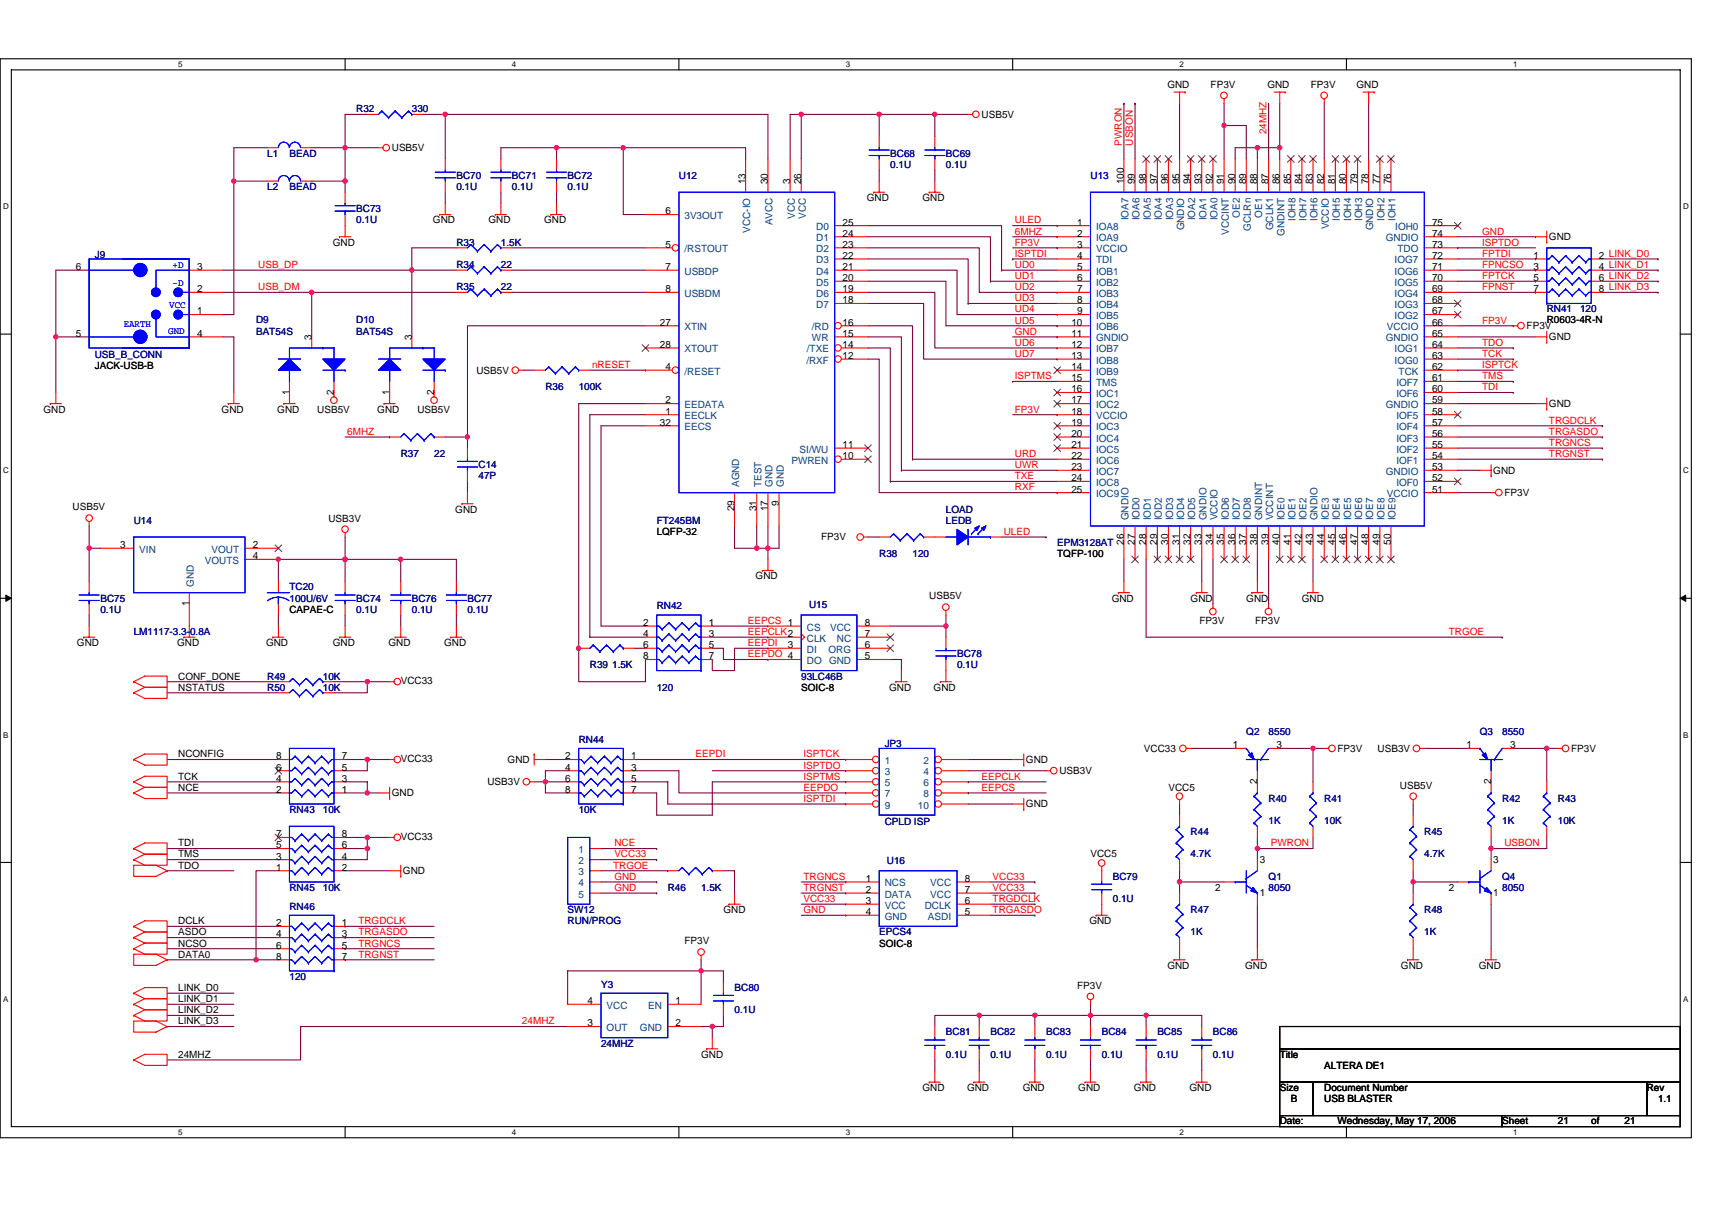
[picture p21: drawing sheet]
<svg xmlns="http://www.w3.org/2000/svg" width="297mm" height="210mm" viewBox="0 0 297 210" stroke-linecap="round" stroke-linejoin="round" font-family="sans-serif">
<defs><g id="words">
<g font-size="1.7">
<text x="202.5" y="15.2">GND</text>
<text x="210.1" y="15.2">FP3V</text>
<text x="219.9" y="15.2">GND</text>
<text x="227.4" y="15.2">FP3V</text>
<text x="235.3" y="15.2">GND</text>
<text x="170.3" y="20.4">USB5V</text>
<text x="68" y="26.2">USB5V</text>
<text x="129.3" y="32" transform="rotate(-90 129.3 32)">13</text>
<text x="133.2" y="32" transform="rotate(-90 133.2 32)">30</text>
<text x="137.1" y="32" transform="rotate(-90 137.1 32)">3</text>
<text x="139" y="32" transform="rotate(-90 139 32)">26</text>
<text x="150.4" y="34.9">GND</text>
<text x="160.1" y="34.9">GND</text>
<text x="195" y="32" transform="rotate(-90 195 32)">100</text>
<text x="196.9" y="32" transform="rotate(-90 196.9 32)">99</text>
<text x="198.8" y="32" transform="rotate(-90 198.8 32)">98</text>
<text x="200.8" y="32" transform="rotate(-90 200.8 32)">97</text>
<text x="202.7" y="32" transform="rotate(-90 202.7 32)">96</text>
<text x="204.6" y="32" transform="rotate(-90 204.6 32)">95</text>
<text x="206.6" y="32" transform="rotate(-90 206.6 32)">94</text>
<text x="208.5" y="32" transform="rotate(-90 208.5 32)">93</text>
<text x="210.4" y="32" transform="rotate(-90 210.4 32)">92</text>
<text x="212.4" y="32" transform="rotate(-90 212.4 32)">91</text>
<text x="214.3" y="32" transform="rotate(-90 214.3 32)">90</text>
<text x="216.2" y="32" transform="rotate(-90 216.2 32)">89</text>
<text x="218.1" y="32" transform="rotate(-90 218.1 32)">88</text>
<text x="220.1" y="32" transform="rotate(-90 220.1 32)">87</text>
<text x="222" y="32" transform="rotate(-90 222 32)">86</text>
<text x="223.9" y="32" transform="rotate(-90 223.9 32)">85</text>
<text x="225.9" y="32" transform="rotate(-90 225.9 32)">84</text>
<text x="227.8" y="32" transform="rotate(-90 227.8 32)">83</text>
<text x="229.7" y="32" transform="rotate(-90 229.7 32)">82</text>
<text x="231.7" y="32" transform="rotate(-90 231.7 32)">81</text>
<text x="233.6" y="32" transform="rotate(-90 233.6 32)">80</text>
<text x="235.5" y="32" transform="rotate(-90 235.5 32)">79</text>
<text x="237.4" y="32" transform="rotate(-90 237.4 32)">78</text>
<text x="239.4" y="32" transform="rotate(-90 239.4 32)">77</text>
<text x="241.3" y="32" transform="rotate(-90 241.3 32)">76</text>
<text x="75.1" y="38.8">GND</text>
<text x="84.8" y="38.8">GND</text>
<text x="94.4" y="38.8">GND</text>
<text x="115.5" y="37.2">6</text>
<text x="146.2" y="41.1">24</text>
<text x="146.2" y="39.1">25</text>
<text x="186.9" y="39.1">1</text>
<text x="186.9" y="41.1">2</text>
<text x="248.5" y="39.1">75</text>
<text x="248.5" y="41.1">74</text>
<text x="268.7" y="41.7">GND</text>
<text x="13.1" y="46.9">6</text>
<text x="34.2" y="46.9">3</text>
<text x="57.8" y="42.6">GND</text>
<text x="115.5" y="46.9">7</text>
<text x="115.5" y="43">5</text>
<text x="146.2" y="46.9">21</text>
<text x="146.2" y="44.9">22</text>
<text x="146.2" y="43">23</text>
<text x="186.9" y="43">3</text>
<text x="186.9" y="44.9">4</text>
<text x="186.9" y="46.9">5</text>
<text x="248.5" y="46.9">71</text>
<text x="248.5" y="44.9">72</text>
<text x="248.5" y="43">73</text>
<text x="266" y="44.9">1</text>
<text x="266" y="46.9">3</text>
<text x="277.4" y="46.9">4 LINK_D1</text>
<text x="277.4" y="44.9">2 LINK_D0</text>
<text x="34.2" y="50.7">2</text>
<text x="115.5" y="50.7">8</text>
<text x="146.2" y="52.6">18</text>
<text x="146.2" y="50.7">19</text>
<text x="146.2" y="48.8">20</text>
<text x="186.9" y="48.8">6</text>
<text x="186.9" y="50.7">7</text>
<text x="186.9" y="52.6">8</text>
<text x="248.5" y="52.6">68</text>
<text x="248.5" y="50.7">69</text>
<text x="248.5" y="48.8">70</text>
<text x="266" y="48.8">5</text>
<text x="266" y="50.7">7</text>
<text x="277.4" y="50.7">8 LINK_D3</text>
<text x="277.4" y="48.8">6 LINK_D2</text>
<text x="13.1" y="58.4">5</text>
<text x="34.2" y="58.4">4</text>
<text x="34.2" y="54.6">1</text>
<text x="54.1" y="59" transform="rotate(-90 54.1 59)">3</text>
<text x="71.4" y="59" transform="rotate(-90 71.4 59)">3</text>
<text x="114.5" y="56.5">27</text>
<text x="146.2" y="58.4">15</text>
<text x="146.2" y="56.5">16</text>
<text x="185.9" y="56.5">10</text>
<text x="185.9" y="58.4">11</text>
<text x="186.9" y="54.6">9</text>
<text x="248.5" y="54.6">67</text>
<text x="248.5" y="56.5">66</text>
<text x="248.5" y="58.4">65</text>
<text x="264.9" y="57.1">FP3V</text>
<text x="268.4" y="56.1">R0603-4R-N</text>
<text x="268.7" y="59">GND</text>
<text x="16.4" y="64.1">JACK-USB-B</text>
<text x="82.7" y="64.8">USB5V</text>
<text x="114.5" y="60.4">28</text>
<text x="115.5" y="64.2">4</text>
<text x="146.2" y="62.3">12</text>
<text x="146.2" y="60.4">14</text>
<text x="185.9" y="60.4">12</text>
<text x="185.9" y="62.3">13</text>
<text x="185.9" y="64.2">14</text>
<text x="248.5" y="62.3">63</text>
<text x="248.5" y="60.4">64</text>
<text x="248.5" y="64.2">62</text>
<text x="7.6" y="71.6">GND</text>
<text x="38.5" y="71.6">GND</text>
<text x="48.1" y="71.6">GND</text>
<text x="50.2" y="68.5" transform="rotate(-90 50.2 68.5)">1</text>
<text x="55.1" y="71.6">USB5V</text>
<text x="57.9" y="68.5" transform="rotate(-90 57.9 68.5)">2</text>
<text x="65.5" y="71.6">GND</text>
<text x="67.6" y="68.5" transform="rotate(-90 67.6 68.5)">1</text>
<text x="72.4" y="71.6">USB5V</text>
<text x="75.3" y="68.5" transform="rotate(-90 75.3 68.5)">2</text>
<text x="115.5" y="70">2</text>
<text x="115.5" y="71.9">1</text>
<text x="185.9" y="66.2">15</text>
<text x="185.9" y="68.1">16</text>
<text x="185.9" y="70">17</text>
<text x="185.9" y="71.9">18</text>
<text x="248.5" y="71.9">58</text>
<text x="248.5" y="68.1">60</text>
<text x="248.5" y="66.2">61</text>
<text x="248.5" y="70">59</text>
<text x="268.7" y="70.6">GND</text>
<text x="114.5" y="73.9">32</text>
<text x="146.2" y="77.7">11</text>
<text x="185.9" y="73.9">19</text>
<text x="185.9" y="75.8">20</text>
<text x="185.9" y="77.7">21</text>
<text x="248.5" y="77.7">55</text>
<text x="248.5" y="75.8">56</text>
<text x="248.5" y="73.9">57</text>
<text x="146.2" y="79.7">10</text>
<text x="185.9" y="79.7">22</text>
<text x="185.9" y="81.6">23</text>
<text x="185.9" y="83.5">24</text>
<text x="248.5" y="83.5">52</text>
<text x="248.5" y="79.7">54</text>
<text x="248.5" y="81.6">53</text>
<text x="259.1" y="82.2">GND</text>
<text x="12.6" y="88.6">USB5V</text>
<text x="79" y="89">GND</text>
<text x="127.4" y="88.8" transform="rotate(-90 127.4 88.8)">29</text>
<text x="131.3" y="88.8" transform="rotate(-90 131.3 88.8)">31</text>
<text x="133.2" y="88.8" transform="rotate(-90 133.2 88.8)">17</text>
<text x="135.1" y="87.8" transform="rotate(-90 135.1 87.8)">9</text>
<text x="185.9" y="85.5">25</text>
<text x="248.5" y="85.5">51</text>
<text x="261" y="86.1">FP3V</text>
<text x="20.9" y="95.1">3</text>
<text x="43.9" y="95.1">2</text>
<text x="57" y="90.5">USB3V</text>
<text x="113.9" y="92.8">LQFP-32</text>
<text x="142.5" y="93.8">FP3V</text>
<text x="195" y="94.5" transform="rotate(-90 195 94.5)">26</text>
<text x="196.9" y="94.5" transform="rotate(-90 196.9 94.5)">27</text>
<text x="198.8" y="94.5" transform="rotate(-90 198.8 94.5)">28</text>
<text x="200.8" y="94.5" transform="rotate(-90 200.8 94.5)">29</text>
<text x="202.7" y="94.5" transform="rotate(-90 202.7 94.5)">30</text>
<text x="204.6" y="94.5" transform="rotate(-90 204.6 94.5)">31</text>
<text x="206.6" y="94.5" transform="rotate(-90 206.6 94.5)">32</text>
<text x="208.5" y="94.5" transform="rotate(-90 208.5 94.5)">33</text>
<text x="210.4" y="94.5" transform="rotate(-90 210.4 94.5)">34</text>
<text x="212.4" y="94.5" transform="rotate(-90 212.4 94.5)">35</text>
<text x="214.3" y="94.5" transform="rotate(-90 214.3 94.5)">36</text>
<text x="216.2" y="94.5" transform="rotate(-90 216.2 94.5)">37</text>
<text x="218.1" y="94.5" transform="rotate(-90 218.1 94.5)">38</text>
<text x="220.1" y="94.5" transform="rotate(-90 220.1 94.5)">39</text>
<text x="222" y="94.5" transform="rotate(-90 222 94.5)">40</text>
<text x="223.9" y="94.5" transform="rotate(-90 223.9 94.5)">41</text>
<text x="225.9" y="94.5" transform="rotate(-90 225.9 94.5)">42</text>
<text x="227.8" y="94.5" transform="rotate(-90 227.8 94.5)">43</text>
<text x="229.7" y="94.5" transform="rotate(-90 229.7 94.5)">44</text>
<text x="231.7" y="94.5" transform="rotate(-90 231.7 94.5)">45</text>
<text x="233.6" y="94.5" transform="rotate(-90 233.6 94.5)">46</text>
<text x="235.5" y="94.5" transform="rotate(-90 235.5 94.5)">47</text>
<text x="237.4" y="94.5" transform="rotate(-90 237.4 94.5)">48</text>
<text x="239.4" y="94.5" transform="rotate(-90 239.4 94.5)">49</text>
<text x="241.3" y="94.5" transform="rotate(-90 241.3 94.5)">50</text>
<text x="43.9" y="97">4</text>
<text x="131.1" y="100.5">GND</text>
<text x="183.4" y="96.7">TQFP-100</text>
<text x="32.8" y="105.2" transform="rotate(-90 32.8 105.2)">1</text>
<text x="50.2" y="106.3">CAPAE-C</text>
<text x="161.2" y="104">USB5V</text>
<text x="192.9" y="104.4">GND</text>
<text x="206.6" y="104.4">GND</text>
<text x="216.2" y="104.4">GND</text>
<text x="225.9" y="104.4">GND</text>
<text x="13.4" y="112.1">GND</text>
<text x="30.7" y="112.1">GND</text>
<text x="46.2" y="112.1">GND</text>
<text x="57.8" y="112.1">GND</text>
<text x="67.4" y="112.1">GND</text>
<text x="77.1" y="112.1">GND</text>
<text x="111.6" y="112.5">6</text>
<text x="111.6" y="110.6">4</text>
<text x="111.6" y="108.6">2</text>
<text x="123" y="108.6">1</text>
<text x="123" y="110.6">3</text>
<text x="123" y="112.5">5</text>
<text x="136.7" y="112.5">3</text>
<text x="150" y="112.5">6</text>
<text x="150" y="110.6">7</text>
<text x="150" y="108.6">8</text>
<text x="208.1" y="108.3">FP3V</text>
<text x="217.8" y="108.3">FP3V</text>
<text x="30.9" y="117.9">CONF_DONE</text>
<text x="30.9" y="119.8">NSTATUS</text>
<text x="69.5" y="118.7">VCC33</text>
<text x="111.6" y="114.4">8</text>
<text x="123" y="114.4">7</text>
<text x="139" y="119.8">SOIC-8</text>
<text x="150" y="114.4">5</text>
<text x="154.3" y="119.8">GND</text>
<text x="162" y="119.8">GND</text>
<text x="30.9" y="131.4">NCONFIG</text>
<text x="47.9" y="131.8">8</text>
<text x="59.3" y="131.8">7</text>
<text x="98.1" y="131.8">2</text>
<text x="109.5" y="131.8">1</text>
<text x="198.5" y="130.5">VCC33</text>
<text x="213.9" y="129.9">1</text>
<text x="221.5" y="129.9">3</text>
<text x="232.1" y="130.5">FP3V</text>
<text x="239" y="130.5">USB3V</text>
<text x="254.4" y="129.9">1</text>
<text x="262" y="129.9">3</text>
<text x="272.6" y="130.5">FP3V</text>
<text x="30.9" y="135.3">TCK</text>
<text x="30.9" y="137.2">NCE</text>
<text x="47.9" y="133.7">6</text>
<text x="47.9" y="135.7">4</text>
<text x="47.9" y="137.6">2</text>
<text x="59.3" y="137.6">1</text>
<text x="59.3" y="135.7">3</text>
<text x="59.3" y="133.7">5</text>
<text x="69.5" y="132.2">VCC33</text>
<text x="84.6" y="136.2">USB3V</text>
<text x="88.1" y="132.4">GND</text>
<text x="98.1" y="137.6">8</text>
<text x="98.1" y="135.7">6</text>
<text x="98.1" y="133.7">4</text>
<text x="109.5" y="133.7">3</text>
<text x="109.5" y="135.7">5</text>
<text x="109.5" y="137.6">7</text>
<text x="178" y="132.4">GND</text>
<text x="183.8" y="134.3">USB3V</text>
<text x="202.7" y="137.2">VCC5</text>
<text x="218.1" y="136.1" transform="rotate(-90 218.1 136.1)">2</text>
<text x="242.9" y="136.8">USB5V</text>
<text x="258.7" y="136.1" transform="rotate(-90 258.7 136.1)">2</text>
<text x="68" y="138.2">GND</text>
<text x="178" y="140.1">GND</text>
<text x="30.9" y="148.8">TMS</text>
<text x="30.9" y="146.9">TDI</text>
<text x="47.9" y="149.2">3</text>
<text x="47.9" y="147.2">5</text>
<text x="47.9" y="145.3">7</text>
<text x="59.3" y="145.3">8</text>
<text x="59.3" y="147.2">6</text>
<text x="59.3" y="149.2">4</text>
<text x="69.5" y="145.7">VCC33</text>
<text x="189.2" y="148.8">VCC5</text>
<text x="218.6" y="149.8">3</text>
<text x="259.1" y="149.8">3</text>
<text x="30.9" y="150.7">TDO</text>
<text x="47.9" y="151.1">1</text>
<text x="59.3" y="151.1">2</text>
<text x="69.9" y="151.7">GND</text>
<text x="150.2" y="153">1</text>
<text x="150.2" y="155">2</text>
<text x="167.4" y="155">7</text>
<text x="167.4" y="153">8</text>
<text x="210.8" y="154.6">2</text>
<text x="218.6" y="155.6">1</text>
<text x="251.4" y="154.6">2</text>
<text x="259.1" y="155.6">1</text>
<text x="30.9" y="160.4">DCLK</text>
<text x="47.9" y="160.7">2</text>
<text x="59.3" y="160.7">1</text>
<text x="125.5" y="158.5">GND</text>
<text x="150.2" y="156.9">3</text>
<text x="150.2" y="158.8">4</text>
<text x="167.4" y="158.8">5</text>
<text x="167.4" y="156.9">6</text>
<text x="189" y="160.4">GND</text>
<text x="30.9" y="166.2">DATA0</text>
<text x="30.9" y="164.3">NCSO</text>
<text x="30.9" y="162.3">ASDO</text>
<text x="47.9" y="166.5">8</text>
<text x="47.9" y="164.6">6</text>
<text x="47.9" y="162.7">4</text>
<text x="59.3" y="162.7">3</text>
<text x="59.3" y="164.6">5</text>
<text x="59.3" y="166.5">7</text>
<text x="118.8" y="163.9">FP3V</text>
<text x="152.5" y="164.3">SOIC-8</text>
<text x="30.9" y="173.9">LINK_D1</text>
<text x="30.9" y="172">LINK_D0</text>
<text x="186.9" y="171.6">FP3V</text>
<text x="202.5" y="168.1">GND</text>
<text x="216" y="168.1">GND</text>
<text x="243.1" y="168.1">GND</text>
<text x="256.6" y="168.1">GND</text>
<text x="30.9" y="177.8">LINK_D3</text>
<text x="30.9" y="175.8">LINK_D2</text>
<text x="102" y="174.3">4</text>
<text x="102" y="178.1">3</text>
<text x="117.2" y="178.1">2</text>
<text x="117.2" y="174.3">1</text>
<text x="30.9" y="183.6">24MHZ</text>
<text x="121.6" y="183.6">GND</text>
<text x="222" y="183.6">Title</text>
<text x="229.8" y="185.5">ALTERA DE1</text>
<text x="160.1" y="189.3">GND</text>
<text x="167.8" y="189.3">GND</text>
<text x="177.4" y="189.3">GND</text>
<text x="187.1" y="189.3">GND</text>
<text x="196.7" y="189.3">GND</text>
<text x="206.4" y="189.3">GND</text>
<text x="222" y="189.3">Size</text>
<text x="224" y="191.3">B</text>
<text x="229.8" y="189.3">Document Number</text>
<text x="229.8" y="191.3">USB BLASTER</text>
<text x="285.7" y="189.3">Rev</text>
<text x="287.7" y="191.3">1.1</text>
<text x="222" y="195.1">Date:</text>
<text x="232.1" y="195.1">Wednesday, May 17, 2006</text>
<text x="260.6" y="195.1">Sheet</text>
<text x="270.3" y="195.1">21</text>
<text x="276.1" y="195.1">of</text>
<text x="281.9" y="195.1">21</text>
</g>
<g font-size="1.7" fill="#000080">
<text x="61.8" y="19.5">R32</text>
<text x="71.5" y="19.5">330</text>
<text x="46.4" y="27.2">L1</text>
<text x="50.2" y="27.2">BEAD</text>
<text x="154.5" y="27.2">BC68</text>
<text x="154.5" y="29.1">0.1U</text>
<text x="164.1" y="27.2">BC69</text>
<text x="164.1" y="29.1">0.1U</text>
<text x="46.4" y="33">L2</text>
<text x="50.2" y="33">BEAD</text>
<text x="79.2" y="31.1">BC70</text>
<text x="79.2" y="33">0.1U</text>
<text x="88.8" y="31.1">BC71</text>
<text x="88.8" y="33">0.1U</text>
<text x="98.5" y="31.1">BC72</text>
<text x="98.5" y="33">0.1U</text>
<text x="117.8" y="31.1">U12</text>
<text x="189.2" y="31.1">U13</text>
<text x="61.8" y="36.8">BC73</text>
<text x="61.8" y="38.8">0.1U</text>
<text x="16.4" y="44.7">J9</text>
<text x="79.2" y="46.5">R34</text>
<text x="79.2" y="42.6">R33</text>
<text x="86.9" y="46.5">22</text>
<text x="86.9" y="42.6">1.5K</text>
<text x="79.2" y="50.4">R35</text>
<text x="86.9" y="50.4">22</text>
<text x="44.4" y="56.1">D9</text>
<text x="44.4" y="58.1">BAT54S</text>
<text x="61.8" y="56.1">D10</text>
<text x="61.8" y="58.1">BAT54S</text>
<text x="268.4" y="54.2">RN41</text>
<text x="274.1" y="54.2">120</text>
<text x="16.4" y="62.1">USB_B_CONN</text>
<text x="94.6" y="67.7">R36</text>
<text x="100.4" y="67.7">100K</text>
<text x="69.5" y="79.3">R37</text>
<text x="75.3" y="79.3">22</text>
<text x="83" y="81.2">C14</text>
<text x="83" y="83.2">47P</text>
<text x="164.1" y="89">LOAD</text>
<text x="23.2" y="90.9">U14</text>
<text x="113.9" y="90.9">FT245BM</text>
<text x="164.1" y="90.9">LEDB</text>
<text x="183.4" y="94.7">EPM3128AT</text>
<text x="152.5" y="96.7">R38</text>
<text x="158.3" y="96.7">120</text>
<text x="17.4" y="104.4">BC75</text>
<text x="17.4" y="106.3">0.1U</text>
<text x="50.2" y="102.5">TC20</text>
<text x="50.2" y="104.4">100U/6V</text>
<text x="61.8" y="104.4">BC74</text>
<text x="61.8" y="106.3">0.1U</text>
<text x="71.5" y="104.4">BC76</text>
<text x="71.5" y="106.3">0.1U</text>
<text x="81.1" y="104.4">BC77</text>
<text x="81.1" y="106.3">0.1U</text>
<text x="113.9" y="105.7">RN42</text>
<text x="140.4" y="105.6">U15</text>
<text x="23.2" y="110.2">LM1117-3.3-0.8A</text>
<text x="46.4" y="119.8">R50</text>
<text x="46.4" y="117.9">R49</text>
<text x="56" y="119.8">10K</text>
<text x="56" y="117.9">10K</text>
<text x="102.3" y="116">R39 1.5K</text>
<text x="113.9" y="119.8">120</text>
<text x="139" y="117.9">93LC46B</text>
<text x="166" y="114">BC78</text>
<text x="166" y="116">0.1U</text>
<text x="100.4" y="128.9">RN44</text>
<text x="153.5" y="129.7">JP3</text>
<text x="216.2" y="127.6">Q2</text>
<text x="220.1" y="127.6">8550</text>
<text x="256.8" y="127.6">Q3</text>
<text x="260.6" y="127.6">8550</text>
<text x="50.2" y="141.1">RN43</text>
<text x="56" y="141.1">10K</text>
<text x="100.4" y="141.1">10K</text>
<text x="153.5" y="143.2">CPLD ISP</text>
<text x="220.1" y="139.1">R40</text>
<text x="220.1" y="143">1K</text>
<text x="229.8" y="139.1">R41</text>
<text x="229.8" y="143">10K</text>
<text x="260.6" y="139.1">R42</text>
<text x="260.6" y="143">1K</text>
<text x="270.3" y="139.1">R43</text>
<text x="270.3" y="143">10K</text>
<text x="153.9" y="150">U16</text>
<text x="206.6" y="144.9">R44</text>
<text x="206.6" y="148.8">4.7K</text>
<text x="247.1" y="144.9">R45</text>
<text x="247.1" y="148.8">4.7K</text>
<text x="50.2" y="154.6">RN45</text>
<text x="56" y="154.6">10K</text>
<text x="115.9" y="154.6">R46</text>
<text x="121.6" y="154.6">1.5K</text>
<text x="193.1" y="152.7">BC79</text>
<text x="220.1" y="152.7">Q1</text>
<text x="220.1" y="154.6">8050</text>
<text x="260.6" y="152.7">Q4</text>
<text x="260.6" y="154.6">8050</text>
<text x="50.2" y="157.9">RN46</text>
<text x="98.5" y="158.5">SW12</text>
<text x="98.5" y="160.4">RUN/PROG</text>
<text x="193.1" y="156.5">0.1U</text>
<text x="206.6" y="158.5">R47</text>
<text x="247.1" y="158.5">R48</text>
<text x="152.5" y="162.3">EPCS4</text>
<text x="206.6" y="162.3">1K</text>
<text x="247.1" y="162.3">1K</text>
<text x="50.2" y="170">120</text>
<text x="104.3" y="171.4">Y3</text>
<text x="127.4" y="172">BC80</text>
<text x="127.4" y="175.8">0.1U</text>
<text x="164.1" y="179.7">BC81</text>
<text x="171.8" y="179.7">BC82</text>
<text x="181.5" y="179.7">BC83</text>
<text x="191.2" y="179.7">BC84</text>
<text x="200.8" y="179.7">BC85</text>
<text x="210.5" y="179.7">BC86</text>
<text x="104.3" y="181.6">24MHZ</text>
<text x="164.1" y="183.6">0.1U</text>
<text x="171.8" y="183.6">0.1U</text>
<text x="181.5" y="183.6">0.1U</text>
<text x="191.2" y="183.6">0.1U</text>
<text x="200.8" y="183.6">0.1U</text>
<text x="210.5" y="183.6">0.1U</text>
</g>
<g font-size="1.7" fill="#f00">
<text x="219.7" y="23.3" transform="rotate(-90 219.7 23.3)">24MHZ</text>
<text x="194.6" y="25.3" transform="rotate(-90 194.6 25.3)">PWRON</text>
<text x="196.6" y="25.3" transform="rotate(-90 196.6 25.3)">USBON</text>
<text x="176.1" y="40.7">6MHZ</text>
<text x="176.1" y="38.8">ULED</text>
<text x="257.2" y="40.7">GND</text>
<text x="44.8" y="46.5">USB_DP</text>
<text x="176.1" y="42.6">FP3V</text>
<text x="176.1" y="46.5">UD0</text>
<text x="176.1" y="44.6">ISPTDI</text>
<text x="257.2" y="42.6">ISPTDO</text>
<text x="257.2" y="46.5">FPNCSO</text>
<text x="257.2" y="44.6">FPTDI</text>
<text x="44.8" y="50.4">USB_DM</text>
<text x="176.1" y="52.3">UD3</text>
<text x="176.1" y="48.4">UD1</text>
<text x="176.1" y="50.4">UD2</text>
<text x="257.2" y="48.4">FPTCK</text>
<text x="257.2" y="50.4">FPNST</text>
<text x="176.1" y="58.1">GND</text>
<text x="176.1" y="54.2">UD4</text>
<text x="176.1" y="56.2">UD5</text>
<text x="257.2" y="56.2">FP3V</text>
<text x="102.7" y="63.9">nRESET</text>
<text x="176.1" y="65.8">ISPTMS</text>
<text x="176.1" y="60">UD6</text>
<text x="176.1" y="61.9">UD7</text>
<text x="257.2" y="63.9">ISPTCK</text>
<text x="257.2" y="60">TDO</text>
<text x="257.2" y="61.9">TCK</text>
<text x="257.2" y="65.8">TMS</text>
<text x="176.1" y="71.6">FP3V</text>
<text x="257.2" y="67.7">TDI</text>
<text x="60.3" y="75.5">6MHZ</text>
<text x="268.7" y="73.5">TRGDCLK</text>
<text x="268.7" y="75.5">TRGASDO</text>
<text x="268.7" y="77.4">TRGNCS</text>
<text x="176.1" y="79.3">URD</text>
<text x="176.1" y="81.2">UWR</text>
<text x="176.1" y="83.2">TXE</text>
<text x="268.7" y="79.3">TRGNST</text>
<text x="176.1" y="85.1">RXF</text>
<text x="174.2" y="92.8">ULED</text>
<text x="129.7" y="110.2">EEPCLK2</text>
<text x="129.7" y="112.1">EEPDI</text>
<text x="129.7" y="108.3">EEPCS 1</text>
<text x="251.4" y="110.2">TRGOE</text>
<text x="129.7" y="114.1">EEPDO 4</text>
<text x="120.7" y="131.4">EEPDI</text>
<text x="139.4" y="131.4">ISPTCK</text>
<text x="139.4" y="135.3">ISPTMS</text>
<text x="139.4" y="133.4">ISPTDO</text>
<text x="139.4" y="137.2">EEPDO</text>
<text x="170.3" y="135.3">EEPCLK</text>
<text x="170.3" y="137.2">EEPCS</text>
<text x="139.4" y="139.1">ISPTDI</text>
<text x="106.6" y="148.8">VCC33</text>
<text x="106.6" y="146.9">NCE</text>
<text x="220.5" y="146.9">PWRON</text>
<text x="261" y="146.9">USBON</text>
<text x="106.4" y="150.7">TRGOE</text>
<text x="106.6" y="152.7">GND</text>
<text x="106.6" y="154.6">GND</text>
<text x="139.4" y="152.7">TRGNCS</text>
<text x="139.4" y="154.6">TRGNST</text>
<text x="172.2" y="154.6">VCC33</text>
<text x="172.2" y="152.7">VCC33</text>
<text x="62.2" y="160.4">TRGDCLK</text>
<text x="139.4" y="156.5">VCC33</text>
<text x="139.4" y="158.5">GND</text>
<text x="172.2" y="156.5">TRGDCLK</text>
<text x="172.2" y="158.5">TRGASDO</text>
<text x="62.2" y="166.2">TRGNST</text>
<text x="62.2" y="164.3">TRGNCS</text>
<text x="62.2" y="162.3">TRGASDO</text>
<text x="90.6" y="177.8">24MHZ</text>
</g>
<g font-size="1.7" fill="#004080">
<text x="118.8" y="38">3V3OUT</text>
<text x="130.2" y="40.4" transform="rotate(-90 130.2 40.4)">VCC-IO</text>
<text x="134" y="39.1" transform="rotate(-90 134 39.1)">AVCC</text>
<text x="137.9" y="38" transform="rotate(-90 137.9 38)">VCC</text>
<text x="139.8" y="38" transform="rotate(-90 139.8 38)">VCC</text>
<text x="141.6" y="41.9">D1</text>
<text x="141.6" y="39.9">D0</text>
<text x="190.2" y="39.9">IOA8</text>
<text x="190.2" y="41.9">IOA9</text>
<text x="195.8" y="38.2" transform="rotate(-90 195.8 38.2)">IOA7</text>
<text x="197.7" y="38.2" transform="rotate(-90 197.7 38.2)">IOA6</text>
<text x="199.7" y="38.2" transform="rotate(-90 199.7 38.2)">IOA5</text>
<text x="201.6" y="38.2" transform="rotate(-90 201.6 38.2)">IOA4</text>
<text x="203.5" y="38.2" transform="rotate(-90 203.5 38.2)">IOA3</text>
<text x="205.5" y="40" transform="rotate(-90 205.5 40)">GNDIO</text>
<text x="207.4" y="38.2" transform="rotate(-90 207.4 38.2)">IOA2</text>
<text x="209.3" y="38.2" transform="rotate(-90 209.3 38.2)">IOA1</text>
<text x="211.3" y="38.2" transform="rotate(-90 211.3 38.2)">IOA0</text>
<text x="213.2" y="40.8" transform="rotate(-90 213.2 40.8)">VCCINT</text>
<text x="215.1" y="37.8" transform="rotate(-90 215.1 37.8)">OE2</text>
<text x="217" y="40.1" transform="rotate(-90 217 40.1)">GCLRn</text>
<text x="219" y="37.8" transform="rotate(-90 219 37.8)">OE1</text>
<text x="220.9" y="40" transform="rotate(-90 220.9 40)">GCLK1</text>
<text x="222.8" y="41" transform="rotate(-90 222.8 41)">GNDINT</text>
<text x="224.8" y="38.4" transform="rotate(-90 224.8 38.4)">IOH8</text>
<text x="226.7" y="38.4" transform="rotate(-90 226.7 38.4)">IOH7</text>
<text x="228.6" y="38.4" transform="rotate(-90 228.6 38.4)">IOH6</text>
<text x="230.6" y="39.8" transform="rotate(-90 230.6 39.8)">VCCIO</text>
<text x="232.5" y="38.4" transform="rotate(-90 232.5 38.4)">IOH5</text>
<text x="234.4" y="38.4" transform="rotate(-90 234.4 38.4)">IOH4</text>
<text x="236.3" y="38.4" transform="rotate(-90 236.3 38.4)">IOH3</text>
<text x="238.3" y="40" transform="rotate(-90 238.3 40)">GNDIO</text>
<text x="240.2" y="38.4" transform="rotate(-90 240.2 38.4)">IOH2</text>
<text x="240.4" y="41.9">GNDIO</text>
<text x="242.1" y="39.9">IOH0</text>
<text x="242.1" y="38.4" transform="rotate(-90 242.1 38.4)">IOH1</text>
<text x="118.8" y="47.7">USBDP</text>
<text x="118.8" y="43.8">/RSTOUT</text>
<text x="141.6" y="47.7">D4</text>
<text x="141.6" y="45.7">D3</text>
<text x="141.6" y="43.8">D2</text>
<text x="190.2" y="43.8">VCCIO</text>
<text x="190.2" y="45.7">TDI</text>
<text x="190.2" y="47.7">IOB1</text>
<text x="242" y="47.7">IOG6</text>
<text x="242" y="45.7">IOG7</text>
<text x="242.5" y="43.8">TDO</text>
<text x="118.8" y="51.5">USBDM</text>
<text x="141.6" y="53.4">D7</text>
<text x="141.6" y="51.5">D6</text>
<text x="141.6" y="49.6">D5</text>
<text x="190.2" y="49.6">IOB2</text>
<text x="190.2" y="51.5">IOB3</text>
<text x="190.2" y="53.4">IOB4</text>
<text x="242" y="53.4">IOG3</text>
<text x="242" y="51.5">IOG4</text>
<text x="242" y="49.6">IOG5</text>
<text x="118.8" y="57.3">XTIN</text>
<text x="140.9" y="57.3">/RD</text>
<text x="140.9" y="59.2">WR</text>
<text x="190.2" y="55.4">IOB5</text>
<text x="190.2" y="57.3">IOB6</text>
<text x="190.2" y="59.2">GNDIO</text>
<text x="240.4" y="59.2">GNDIO</text>
<text x="240.6" y="57.3">VCCIO</text>
<text x="242" y="55.4">IOG2</text>
<text x="118.8" y="61.2">XTOUT</text>
<text x="118.8" y="65">/RESET</text>
<text x="139.9" y="63.1">/RXF</text>
<text x="140" y="61.2">/TXE</text>
<text x="190.2" y="61.2">IOB7</text>
<text x="190.2" y="63.1">IOB8</text>
<text x="190.2" y="65">IOB9</text>
<text x="242" y="63.1">IOG0</text>
<text x="242" y="61.2">IOG1</text>
<text x="242.7" y="65">TCK</text>
<text x="118.8" y="70.8">EEDATA</text>
<text x="190.2" y="67">TMS</text>
<text x="190.2" y="68.9">IOC1</text>
<text x="190.2" y="70.8">IOC2</text>
<text x="240.4" y="70.8">GNDIO</text>
<text x="242.3" y="68.9">IOF6</text>
<text x="242.3" y="67">IOF7</text>
<text x="118.8" y="74.7">EECS</text>
<text x="118.8" y="72.7">EECLK</text>
<text x="190.2" y="72.7">VCCIO</text>
<text x="190.2" y="74.7">IOC3</text>
<text x="190.2" y="76.6">IOC4</text>
<text x="242.3" y="76.6">IOF3</text>
<text x="242.3" y="74.7">IOF4</text>
<text x="242.3" y="72.7">IOF5</text>
<text x="137.3" y="80.5">PWREN</text>
<text x="138.7" y="78.5">SI/WU</text>
<text x="190.2" y="78.5">IOC5</text>
<text x="190.2" y="80.5">IOC6</text>
<text x="190.2" y="82.4">IOC7</text>
<text x="240.4" y="82.4">GNDIO</text>
<text x="242.3" y="80.5">IOF1</text>
<text x="242.3" y="78.5">IOF2</text>
<text x="128.2" y="84.5" transform="rotate(-90 128.2 84.5)">AGND</text>
<text x="132.1" y="84.5" transform="rotate(-90 132.1 84.5)">TEST</text>
<text x="134" y="84.5" transform="rotate(-90 134 84.5)">GND</text>
<text x="136" y="84.5" transform="rotate(-90 136 84.5)">GND</text>
<text x="190.2" y="84.3">IOC8</text>
<text x="190.2" y="86.3">IOC9</text>
<text x="240.6" y="86.3">VCCIO</text>
<text x="242.3" y="84.3">IOF0</text>
<text x="24.2" y="95.9">VIN</text>
<text x="36.7" y="95.9">VOUT</text>
<text x="195.8" y="90.3" transform="rotate(-90 195.8 90.3)">GNDIO</text>
<text x="197.7" y="90.3" transform="rotate(-90 197.7 90.3)">IOD0</text>
<text x="199.7" y="90.3" transform="rotate(-90 199.7 90.3)">IOD1</text>
<text x="201.6" y="90.3" transform="rotate(-90 201.6 90.3)">IOD2</text>
<text x="203.5" y="90.3" transform="rotate(-90 203.5 90.3)">IOD3</text>
<text x="205.5" y="90.3" transform="rotate(-90 205.5 90.3)">IOD4</text>
<text x="207.4" y="90.3" transform="rotate(-90 207.4 90.3)">IOD5</text>
<text x="209.3" y="90.3" transform="rotate(-90 209.3 90.3)">GNDIO</text>
<text x="211.3" y="90.3" transform="rotate(-90 211.3 90.3)">VCCIO</text>
<text x="213.2" y="90.3" transform="rotate(-90 213.2 90.3)">IOD6</text>
<text x="215.1" y="90.3" transform="rotate(-90 215.1 90.3)">IOD7</text>
<text x="217" y="90.3" transform="rotate(-90 217 90.3)">IOD8</text>
<text x="219" y="90.3" transform="rotate(-90 219 90.3)">GNDINT</text>
<text x="220.9" y="90.3" transform="rotate(-90 220.9 90.3)">VCCINT</text>
<text x="222.8" y="90.3" transform="rotate(-90 222.8 90.3)">IOE0</text>
<text x="224.8" y="90.3" transform="rotate(-90 224.8 90.3)">IOE1</text>
<text x="226.7" y="90.3" transform="rotate(-90 226.7 90.3)">IOE2</text>
<text x="228.6" y="90.3" transform="rotate(-90 228.6 90.3)">GNDIO</text>
<text x="230.6" y="90.3" transform="rotate(-90 230.6 90.3)">IOE3</text>
<text x="232.5" y="90.3" transform="rotate(-90 232.5 90.3)">IOE4</text>
<text x="234.4" y="90.3" transform="rotate(-90 234.4 90.3)">IOE5</text>
<text x="236.3" y="90.3" transform="rotate(-90 236.3 90.3)">IOE6</text>
<text x="238.3" y="90.3" transform="rotate(-90 238.3 90.3)">IOE7</text>
<text x="240.2" y="90.3" transform="rotate(-90 240.2 90.3)">IOE8</text>
<text x="242.1" y="90.3" transform="rotate(-90 242.1 90.3)">IOE9</text>
<text x="33.7" y="101.9" transform="rotate(-90 33.7 101.9)">GND</text>
<text x="35.5" y="97.9">VOUTS</text>
<text x="140" y="109.4">CS</text>
<text x="140" y="111.4">CLK</text>
<text x="140" y="113.3">DI</text>
<text x="143.7" y="113.3">ORG</text>
<text x="144" y="109.4">VCC</text>
<text x="145.2" y="111.4">NC</text>
<text x="140" y="115.2">DO</text>
<text x="143.8" y="115.2">GND</text>
<text x="153.5" y="132.6">1</text>
<text x="153.5" y="134.5">3</text>
<text x="153.5" y="136.5">5</text>
<text x="160.2" y="132.6">2</text>
<text x="160.2" y="134.5">4</text>
<text x="160.2" y="136.5">6</text>
<text x="153.5" y="138.4">7</text>
<text x="153.5" y="140.3">9</text>
<text x="159.3" y="140.3">10</text>
<text x="160.2" y="138.4">8</text>
<text x="100.4" y="148">1</text>
<text x="100.4" y="150">2</text>
<text x="100.4" y="151.9">3</text>
<text x="100.4" y="153.8">4</text>
<text x="100.4" y="155.8">5</text>
<text x="153.5" y="153.8">NCS</text>
<text x="153.5" y="155.8">DATA</text>
<text x="161.4" y="155.8">VCC</text>
<text x="161.4" y="153.8">VCC</text>
<text x="153.5" y="157.7">VCC</text>
<text x="153.5" y="159.6">GND</text>
<text x="160.4" y="157.7">DCLK</text>
<text x="161" y="159.6">ASDI</text>
<text x="105.3" y="175.1">VCC</text>
<text x="105.3" y="178.9">OUT</text>
<text x="111" y="178.9">GND</text>
<text x="112.5" y="175.1">EN</text>
</g>
<g font-size="1.7" fill="#00f">
<text x="29.9" y="46.5">+D</text>
<text x="29.4" y="53.5">VCC</text>
<text x="29.9" y="49.6">-D</text>
<text x="21.5" y="56.7">EARTH</text>
<text x="29.2" y="57.9">GND</text>
</g>
<g font-size="1.4">
<text x="30.9" y="11.7">5</text>
<text x="88.8" y="11.7">4</text>
<text x="146.7" y="11.7">3</text>
<text x="204.7" y="11.7">2</text>
<text x="262.6" y="11.7">1</text>
<text x=".5" y="36.3">D</text>
<text x="292" y="36.3">D</text>
<text x=".5" y="82.1">C</text>
<text x="292" y="82.1">C</text>
<text x=".5" y="128">B</text>
<text x="292" y="128">B</text>
<text x=".5" y="173.8">A</text>
<text x="292" y="173.8">A</text>
<text x="30.9" y="197">5</text>
<text x="88.8" y="197">4</text>
<text x="146.7" y="197">3</text>
<text x="204.7" y="197">2</text>
<text x="262.6" y="197">1</text>
</g>
</g></defs>
<path d="M0 10.2h293.5v187.2h-293.5zM2 12.1h289.5v183.4h-289.5z" fill="none" stroke="#000" stroke-width=".19"/>
<g fill="#fff">
<path d="M30.9 10.4h.8v1.6h-.8z"/>
<path d="M30.9 195.7h.8v1.6h-.8z"/>
</g>
<path d="M59.9 10.2v1.9M59.9 195.5v1.9" fill="none" stroke="#000" stroke-width=".19"/>
<g fill="#fff">
<path d="M88.8 10.4h.8v1.6h-.8z"/>
<path d="M88.8 195.7h.8v1.6h-.8z"/>
</g>
<path d="M117.8 10.2v1.9M117.8 195.5v1.9" fill="none" stroke="#000" stroke-width=".19"/>
<g fill="#fff">
<path d="M146.7 10.4h.8v1.6h-.8z"/>
<path d="M146.7 195.7h.8v1.6h-.8z"/>
</g>
<path d="M175.7 10.2v1.9M175.7 195.5v1.9" fill="none" stroke="#000" stroke-width=".19"/>
<g fill="#fff">
<path d="M204.7 10.4h.7v1.6h-.7z"/>
<path d="M204.7 195.7h.7v1.6h-.7z"/>
</g>
<path d="M233.6 10.2v1.9M233.6 195.5v1.9" fill="none" stroke="#000" stroke-width=".19"/>
<g fill="#fff">
<path d="M262.6 10.4h.7v1.6h-.7z"/>
<path d="M262.6 195.7h.7v1.6h-.7z"/>
<path d="M.5 35.1h1v1.5h-1z"/>
<path d="M292 35.1h1v1.5h-1z"/>
<path d="M.5 80.9h1v1.5h-1z"/>
<path d="M292 80.9h1v1.5h-1z"/>
</g>
<path d="M0 58h2M291.5 58h2" fill="none" stroke="#000" stroke-width=".19"/>
<g fill="#fff">
<path d="M.5 126.7h.9v1.6h-.9z"/>
<path d="M292 126.7h.9v1.6h-.9z"/>
</g>
<path d="M0 103.8h2M291.5 103.8h2" fill="none" stroke="#000" stroke-width=".19"/>
<path d="M1 103.3l1 .5-1 .6zM291.5 103.8l1-.5v1.1z" fill="#000" stroke="#000" stroke-width=".17"/>
<g fill="#fff">
<path d="M.5 172.6h.9v1.5h-.9z"/>
<path d="M292 172.6h.9v1.5h-.9z"/>
</g>
<path d="M0 149.7h2M291.5 149.7h2M222 178.1h69.5v3.9h-69.5zM222 182h69.5v5.8h-69.5zM222 187.8h5.8v5.8h-5.8zM222 193.6h38.6v1.9h-38.6zM227.8 187.8h57.9v5.8h-57.9zM260.6 193.6h30.9v1.9h-30.9zM285.7 187.8h5.8v5.8h-5.8z" fill="none" stroke="#000" stroke-width=".19"/>
<g fill="none" stroke="#800040" stroke-width=".19">
<path d="M63.7 19.9h-3.8v5.7M73.4 19.9h3.9M77.3 19.9h55.9v7.7M77.3 19.9v7.7M77.3 19.9h.1M139 19.9v7.7M139 19.9h.1M152.5 19.9h.1M152.5 19.9v3.8M162.2 19.9v3.8M162.2 19.9h.1M162.2 19.9h-25.1v7.7"/>
<path d="M162.2 19.9h5.8M195 17.9h.1M195 17.9v9.7M196.9 17.9h.1M196.9 17.9v9.7M204.7 17.9v9.7M212.4 17.9v3.9M220.1 17.9v9.7M222 17.9v7.7M229.8 17.9v9.7M237.5 17.9v9.7M40.6 31.4v23.2h-2"/>
<path d="M40.6 31.4h5.8M40.6 31.4h.1M46.4 25.6h-5.8v5.8M54.1 31.4h5.8M54.1 25.6h11.6M59.9 25.6h.1M59.9 31.4h.1M59.9 25.6v7.8M77.3 33.4v1.9M86.9 33.4v1.9M96.6 25.6h-9.7v2M96.6 33.4v1.9"/>
<path d="M96.6 25.6h.1M96.6 25.6h11.5M96.6 25.6v2M108.1 25.6v11.6h3.9M108.1 25.6h.1M108.1 25.6h21.3v2M150.6 39.2h23.2v7.7M152.5 29.5v1.9M162.2 29.5v1.9M175.7 39.2h7.7M183.4 39.2h.1M212.4 21.8h3.8v5.8"/>
<path d="M212.4 21.8h.1M212.4 21.8v5.8M218.2 25.6h.1M218.2 25.6h-3.9v2M218.2 25.6h3.8M218.2 25.6v2M220.1 27.6h.1M222 25.6v2M222 25.6h.1M9.7 58.5h.1M15.5 46.9h-5.8v11.6M15.5 58.5h-5.8v9.6"/>
<path d="M38.6 58.5h2v9.6M38.6 50.7h15.5M38.6 46.9h32.9M54.1 50.7v7.8M54.1 50.7h.1M54.1 50.7h25.1M71.5 46.9h.1M71.5 46.9v11.6M71.5 46.9h7.7M79.2 43h-7.7v3.9M88.8 50.7h23.2M88.8 43h23.2"/>
<path d="M88.8 46.9h23.2M112 56.5h-30.9v19.3M150.6 41.1h21.2v7.7M150.6 43h19.3v7.7h13.5M150.6 44.9h17.4v7.8M150.6 46.9h15.4v7.7h17.4M150.6 48.8h13.5v7.7h19.3M150.6 50.7h11.6v9.7h21.2M150.6 52.7h9.6v9.6h23.2M150.6 56.5h7.7v23.2M150.6 58.5h5.8v23.1M168 52.7h.1"/>
<path d="M168 52.7h15.4M171.8 48.8h.1M171.8 48.8h11.6M173.8 46.9h.1M173.8 46.9h9.6M175.7 44.9h.1M175.7 43h7.7M175.7 58.5h7.7M175.7 41.1h7.7M175.7 44.9h7.7M183.4 43h.1M183.4 58.5h.1"/>
<path d="M183.4 50.7h.1M183.4 54.6h.1M183.4 56.5h.1M183.4 41.1h.1M252.9 43h.1M252.9 58.5h13.5M252.9 50.7h13.5M252.9 46.9h13.5M252.9 43h13.5M252.9 56.5h9.7M252.9 41.1h13.5M252.9 44.9h13.5"/>
<path d="M252.9 48.8h13.5M262.6 56.5h.1M266.4 41.1h.1M266.4 46.9h.1M266.4 48.8h.1M266.4 50.7h.1M266.4 44.9h.1M278 50.7h9.7M278 46.9h9.7M278 44.9h9.7M278 48.8h9.7M287.7 44.9h.1"/>
<path d="M287.7 48.8h.1M287.7 50.7h.1M287.7 46.9h.1M59.9 75.8h7.7M67.6 75.8h.1M77.3 75.8h3.8M81.1 75.8h.1M81.1 75.8v2M90.8 64.2h1.9M102.3 64.2h9.7M112 64.2h.1M112 72h-9.7v38.6h9.7"/>
<path d="M112 73.9h-7.7v34.7h7.7M112 70h-11.6v42.5M150.6 60.4h3.9v23.1M150.6 62.3h1.9v23.2h30.9M158.3 79.7h.1M158.3 79.7h25.1M175.7 66.2h.1M175.7 66.2h7.7M175.7 72h7.7M183.4 72h.1M183.4 60.4h.1M183.4 62.3h.1"/>
<path d="M252.9 70h13.5M252.9 64.2h.1M252.9 64.2h9.7M252.9 66.2h9.7M252.9 79.7h25.1M252.9 75.8h25.1M252.9 60.4h9.7M252.9 62.3h9.7M252.9 68.1h9.7M252.9 73.9h25.1M252.9 77.8h25.1M262.6 60.4h.1"/>
<path d="M262.6 62.3h.1M262.6 66.2h.1M262.6 68.1h.1M278 73.9h.1M278 79.7h.1M278 75.8h.1M278 77.8h.1M15.5 95.1h1.9M15.5 95.1h.1M15.5 91.3v3.8M15.5 95.1v5.8M48.3 97.1h.1"/>
<path d="M48.3 97.1h11.6M48.3 97.1v3.8M59.9 97.1h.1M59.9 97.1h19.3v3.8M59.9 93.2v3.9M59.9 97.1v3.8M69.5 97.1h.1M69.5 97.1v3.8M81.1 83.5v2M127.4 91.3v3.8h3.9M131.3 95.1h.1M131.3 91.3v3.8"/>
<path d="M131.3 95.1h1.9M133.2 91.3v3.8M133.2 95.1v2M133.2 95.1h.1M135.2 91.3v3.8h-2M150.6 93.2h1.9M154.5 83.5h.1M154.5 83.5h28.9M156.4 81.6h.1M156.4 81.6h27M173.8 93.2h7.7M181.5 93.2h.1"/>
<path d="M183.4 85.5h.1M195 97.1v3.8M198.9 97.1v13.5h61.7M208.5 97.1v3.8M210.5 97.1v7.7M218.2 97.1v3.8M220.1 97.1v7.7M227.8 97.1v3.8M252.9 81.6h3.9M252.9 85.5h5.8M15.5 106.7v1.9M29 118.3h19.3"/>
<path d="M48.3 106.7v1.9M58 118.3h5.7M59.9 106.7v1.9M63.7 118.3v1.9h-5.7M63.7 118.3h.1M63.7 118.3h3.9M69.5 106.7v1.9M79.2 106.7v1.9M100.4 112.5v5.8h11.6v-3.9M100.4 112.5h.1M110.1 112.5h1.9M123.6 112.5h1.9v1.9h7.7"/>
<path d="M123.6 110.6h9.6M123.6 108.6h9.6M133.2 110.6h.1M133.2 112.5h.1M133.2 108.6h.1M133.2 114.4h.1M133.2 112.5h-5.8v3.9h-3.8v-2M154.5 108.6h9.6M154.5 114.4h1.9v2M164.1 108.6h.1M164.1 108.6v2M164.1 106.7v1.9"/>
<path d="M260.6 110.6h.1M29 137.6h19.3M29 135.7h19.3M29 120.2h19.3M29 131.8h19.3M59.9 135.7h3.8v1.9M59.9 137.6h3.8M59.9 131.8h3.8M63.7 131.8v2h-3.8M63.7 137.6h.1M63.7 131.8h.1M63.7 137.6h2"/>
<path d="M63.7 131.8h3.9M92.7 135.7h1.9M94.6 135.7h.1M94.6 135.7v1.9h3.9M94.6 135.7h3.9M94.6 131.8h3.9M98.5 133.8h-3.9v1.9M110.1 135.7h5.8v3.8h30.8M110.1 133.8h7.7v3.8h28.9M110.1 131.8h36.6M123.6 133.8h23.1M146.7 135.7h.1"/>
<path d="M146.7 131.8h.1M146.7 135.7h-23.1v5.8h-9.7v-3.9h-3.8M146.7 139.5h.1M146.7 133.8h.1M146.7 137.6h.1M168 135.7h.1M168 137.6h.1M168 131.8h7.7M168 139.5h7.7M168 133.8h13.5M168 135.7h13.5M168 137.6h13.5"/>
<path d="M204.7 139.5v2M206.6 129.9h7.7M222 129.9h5.8M227.8 129.9v5.8M227.8 129.9h.1M227.8 129.9h2M245.2 139.5v2M247.1 129.9h7.7M262.6 129.9h5.8M268.4 129.9v5.8M268.4 129.9h.1M268.4 129.9h1.9"/>
<path d="M29 149.2h19.3M29 147.3h19.3M29 151.1h11.6M48.3 151.1h-3.9v15.5M59.9 147.3h3.8M59.9 151.1h7.7M59.9 145.3h3.8M63.7 147.3v1.9h-3.8M63.7 145.3h.1M63.7 145.3h3.9M63.7 145.3v2M104.3 149.2h9.6"/>
<path d="M104.3 151.1h11.6M104.3 153.1h9.6M104.3 147.3h9.6M104.3 155h9.6M113.9 149.2h.1M113.9 153.1h.1M113.9 147.3h.1M113.9 155h.1M115.9 151.1h.1M125.5 151.1h1.9v3.9M139 153.1h7.7M139 155h7.7"/>
<path d="M139 156.9h7.7M139 158.8h7.7M146.7 156.9h.1M146.7 153.1h.1M146.7 155h.1M146.7 158.8h.1M171.8 153.1h7.8M171.8 155h7.8M171.8 156.9h7.8M171.8 158.8h7.8M179.6 155h.1M179.6 153.1h.1"/>
<path d="M179.6 156.9h.1M179.6 158.8h.1M204.7 153.1v1.9M204.7 153.1h.1M204.7 153.1h7.7M204.7 151.1v2M218.2 147.3h.1M218.2 147.3v1.9M218.2 156.9v7.7M218.2 145.3v2M227.8 145.3v2h-9.6M245.2 153.1h7.7"/>
<path d="M245.2 153.1h.1M245.2 153.1v1.9M245.2 151.1v2M258.7 156.9v7.7M258.7 147.3v1.9M258.7 147.3h.1M258.7 145.3v2M268.4 145.3v2h-9.7M29 162.7h19.3M29 160.8h19.3M29 164.6h19.3M29 172.4h11.6"/>
<path d="M29 174.3h11.6M29 176.2h11.6M29 178.1h11.6M29 166.6h15.4M44.4 166.6h3.9M44.4 166.6h.1M52.2 178.1h.1M52.2 178.1v5.8h-23.2M52.2 178.1h46.3M59.9 166.6h.1M59.9 164.6h.1M59.9 162.7h.1"/>
<path d="M59.9 160.8h.1M59.9 166.6h15.4M59.9 164.6h15.4M59.9 162.7h15.4M59.9 160.8h15.4M121.6 168.5h-23.1v5.8M121.6 166.6v1.9M121.6 168.5h.1M121.6 168.5h3.9v1.9M121.6 168.5v5.8M121.6 178.1h2M123.6 178.1v2"/>
<path d="M123.6 178.1h.1M125.5 176.2v1.9h-1.9M169.9 176.2h.1M169.9 176.2h-7.7v1.9M169.9 176.2v1.9M169.9 176.2h9.7M179.6 176.2h.1M189.2 176.2h-9.6v1.9M189.2 176.2h.1M189.2 174.3v1.9h9.7M189.2 176.2v1.9M198.9 178.1v-1.9h9.6v1.9"/>
<path d="M198.9 176.2h.1M162.2 183.9v2M169.9 183.9v2M179.6 183.9v2M189.2 183.9v2M198.9 183.9v2M208.5 183.9v2"/>
</g>
<g fill="#f0f" stroke="#f0f" stroke-width=".19">
<circle cx="139" cy="19.8" r=".38"/>
<circle cx="164.1" cy="108.6" r=".38"/>
<circle cx="59.9" cy="25.6" r=".38"/>
<circle cx="162.2" cy="19.8" r=".38"/>
<circle cx="152.5" cy="19.8" r=".38"/>
<circle cx="59.9" cy="31.4" r=".38"/>
<circle cx="40.6" cy="31.4" r=".38"/>
<circle cx="54.1" cy="50.7" r=".38"/>
<circle cx="108.1" cy="25.6" r=".38"/>
<circle cx="96.5" cy="25.6" r=".38"/>
<circle cx="77.2" cy="19.8" r=".38"/>
<circle cx="71.4" cy="46.9" r=".38"/>
<circle cx="48.3" cy="97.1" r=".38"/>
<circle cx="69.5" cy="97.1" r=".38"/>
<circle cx="59.9" cy="97.1" r=".38"/>
<circle cx="15.5" cy="95.1" r=".38"/>
<circle cx="131.3" cy="95.1" r=".38"/>
<circle cx="63.7" cy="137.6" r=".38"/>
<circle cx="63.7" cy="131.8" r=".38"/>
<circle cx="133.2" cy="95.1" r=".38"/>
<circle cx="9.7" cy="58.4" r=".38"/>
<circle cx="100.4" cy="112.5" r=".38"/>
<circle cx="94.6" cy="135.7" r=".38"/>
<circle cx="121.6" cy="168.5" r=".38"/>
<circle cx="123.6" cy="178.1" r=".38"/>
<circle cx="218.2" cy="25.6" r=".38"/>
<circle cx="222" cy="25.6" r=".38"/>
<circle cx="212.4" cy="21.8" r=".38"/>
<circle cx="218.2" cy="147.2" r=".38"/>
<circle cx="204.6" cy="153" r=".38"/>
<circle cx="227.8" cy="129.9" r=".38"/>
<circle cx="245.2" cy="153" r=".38"/>
<circle cx="258.7" cy="147.2" r=".38"/>
<circle cx="268.4" cy="129.9" r=".38"/>
<circle cx="169.9" cy="176.2" r=".38"/>
<circle cx="179.6" cy="176.2" r=".38"/>
<circle cx="189.2" cy="176.2" r=".38"/>
<circle cx="198.9" cy="176.2" r=".38"/>
<circle cx="81.1" cy="75.8" r=".38"/>
<circle cx="63.7" cy="118.3" r=".38"/>
<circle cx="63.7" cy="147.2" r=".38"/>
<circle cx="63.7" cy="145.3" r=".38"/>
<circle cx="44.4" cy="166.5" r=".38"/>
</g>
<g fill="none" stroke="#f00" stroke-width=".19">
<path d="M168 19.9h.8M203.7 16h1.9M204.7 16v1.9M205.6 16h.1M212.4 17.1v.8M221.1 16h1.9M222 16v1.9M223 16h.1M229.8 17.1v.8M236.5 16h1.9M237.5 16v1.9M238.4 16h.1"/>
<path d="M46.4 25.6h1.9M46.4 31.4h1.9M52.2 25.6h1.9M52.2 31.4h1.9M59.9 37.2v3.9M59.9 33.4v1.9M65.7 25.6h.7M76.3 37.2h.1M76.3 37.2h1.9M77.3 35.3v1.9M85.9 37.2h.1M85.9 37.2h2"/>
<path d="M86.9 35.3v1.9M86.9 27.6v1.9M86.9 31.4v2M95.6 37.2h.1M95.6 37.2h1.9M96.6 35.3v1.9M96.6 27.6v1.9M96.6 31.4v2M151.6 33.4h.1M151.6 33.4h1.9M152.5 31.4v2M152.5 23.7v1.9"/>
<path d="M152.5 27.6v1.9M161.2 33.4h.1M161.2 33.4h1.9M162.2 31.4v2M162.2 23.7v1.9M162.2 27.6v1.9M183.4 39.2h5.8M195 27.6v5.8M196.9 27.6v5.8M198.9 27.6v5.8M200.8 27.6v5.8M202.7 27.6v5.8"/>
<path d="M204.7 27.6v5.8M206.6 27.6v5.8M208.5 27.6v5.8M210.5 27.6v5.8M212.4 27.6v5.8M214.3 27.6v5.8M216.2 27.6v5.8M218.2 27.6v5.8M220.1 27.6v5.8M222 27.6v5.8M224 27.6v5.8M225.9 27.6v5.8"/>
<path d="M227.8 27.6v5.8M229.8 27.6v5.8M231.7 27.6v5.8M233.6 27.6v5.8M235.5 27.6v5.8M237.5 27.6v5.8M239.4 27.6v5.8M241.3 27.6v5.8M247.1 39.2h5.8M54.1 58.5v1.9M58.9 41.1h.1M58.9 41.1h2"/>
<path d="M71.5 58.5v1.9M79.2 46.9h1.9M86.9 46.9h1.9M183.4 41.1h5.8M183.4 43h5.8M183.4 44.9h5.8M183.4 46.9h5.8M183.4 48.8h5.8M183.4 50.7h5.8M183.4 52.7h5.8M183.4 54.6h5.8M183.4 56.5h5.8"/>
<path d="M183.4 58.5h5.8M247.1 41.1h5.8M247.1 43h5.8M247.1 44.9h5.8M247.1 46.9h5.8M247.1 48.8h5.8M247.1 50.7h5.8M247.1 52.7h5.8M247.1 54.6h5.8M247.1 56.5h5.8M247.1 58.5h5.8M262.6 56.5h.7"/>
<path d="M266.4 58.5h2M266.4 41.1h2M268.4 59.4h.1M268.4 42.1h.1M268.4 40.1v2M268.4 57.5v1.9M8.7 70h.1M8.7 70h1.9M9.7 68.1v1.9M39.6 70h.1M39.6 70h1.9M40.6 68.1v1.9"/>
<path d="M49.3 70h.1M49.3 70h1.9M50.2 66.2v3.8M58 66.2v2.7M66.6 70h.1M66.6 70h2M67.6 66.2v3.8M67.6 75.8h1.9M75.3 66.2v2.7M75.3 75.8h2M81.1 77.8v1.9M90 64.2h.8"/>
<path d="M183.4 70h5.8M183.4 60.4h5.8M183.4 62.3h5.8M183.4 64.2h5.8M183.4 66.2h5.8M183.4 68.1h5.8M183.4 72h5.8M183.4 73.9h5.8M183.4 75.8h5.8M183.4 77.8h5.8M183.4 79.7h5.8M247.1 70h5.8"/>
<path d="M247.1 60.4h5.8M247.1 62.3h5.8M247.1 64.2h5.8M247.1 66.2h5.8M247.1 68.1h5.8M247.1 72h5.8M247.1 73.9h5.8M247.1 75.8h5.8M247.1 77.8h5.8M247.1 79.7h5.8M266.4 70h2M268.4 71h.1"/>
<path d="M268.4 69.1v1.9M15.5 90.5v.8M17.4 95.1h5.8M42.5 95.1h5.8M42.5 97.1h5.8M59.9 92.4v.8M80.2 87.4h.1M80.2 87.4h1.9M81.1 85.5v1.9M81.1 81.6v1.9M132.3 99h.1M132.3 99h1.9"/>
<path d="M133.2 97.1v1.9M149.8 93.2h.8M152.5 93.2h2M160.2 93.2h2M183.4 81.6h5.8M183.4 83.5h5.8M183.4 85.5h5.8M195 91.3v5.8M196.9 91.3v5.8M198.9 91.3v5.8M200.8 91.3v5.8M202.7 91.3v5.8"/>
<path d="M204.7 91.3v5.8M206.6 91.3v5.8M208.5 91.3v5.8M210.5 91.3v5.8M212.4 91.3v5.8M214.3 91.3v5.8M216.2 91.3v5.8M218.2 91.3v5.8M220.1 91.3v5.8M222 91.3v5.8M224 91.3v5.8M225.9 91.3v5.8"/>
<path d="M227.8 91.3v5.8M229.8 91.3v5.8M231.7 91.3v5.8M233.6 91.3v5.8M235.5 91.3v5.8M237.5 91.3v5.8M239.4 91.3v5.8M241.3 91.3v5.8M247.1 81.6h5.8M247.1 83.5h5.8M247.1 85.5h5.8M256.8 81.6h1.9"/>
<path d="M258.7 82.6h.1M258.7 85.5h.8M258.7 80.7v1.9M14.5 110.6h.1M14.5 110.6h1.9M15.5 108.6v2M23.2 118.3l1.9-1h3.9v2h-3.9M23.2 118.3h.1M23.2 118.3l1.9 1M25.1 119.3h3.9v1.9h-3.9l-1.9-1M25.1 119.3l-1.9 .9M31.9 110.6h.1"/>
<path d="M31.9 110.6h1.9M32.8 102.8v7.8M47.3 110.6h.1M47.3 110.6h2M48.3 108.6v2M58.9 110.6h.1M58.9 110.6h2M59.9 108.6v2M67.6 118.3h.8M68.6 110.6h.1M68.6 110.6h1.9M69.5 108.6v2"/>
<path d="M69.5 100.9v1.9M69.5 104.8v1.9M78.2 110.6h.1M78.2 110.6h2M79.2 108.6v2M79.2 100.9v1.9M79.2 104.8v1.9M100.4 112.5h1.9M108.1 112.5h2M155.4 118.3h.1M155.4 118.3h2M156.4 116.4v1.9"/>
<path d="M163.1 118.3h.1M163.1 118.3h2M164.1 105.9v.8M164.1 116.4v1.9M194 102.8h.1M194 102.8h2M195 100.9v1.9M207.6 102.8h.1M207.6 102.8h1.9M208.5 100.9v1.9M210.5 104.8v.8M217.2 102.8h.1"/>
<path d="M217.2 102.8h1.9M218.2 100.9v1.9M220.1 104.8v.8M226.9 102.8h.1M226.9 102.8h1.9M227.8 100.9v1.9M23.2 135.7l1.9-1h3.9v1.9h-3.9M23.2 135.7h.1M23.2 137.6h.1M23.2 120.2h.1M23.2 131.8l1.9-.9h3.9v1.9h-3.9zM23.2 131.8h.1"/>
<path d="M23.2 135.7l1.9 .9M25.1 136.6h3.9v2h-3.9l-1.9-1M25.1 136.6l-1.9 1M48.3 137.6h1.9M48.3 135.7h1.9M48.3 133.8h1.9M48.3 131.8h1.9M48.3 120.2h1.9M56 120.2h2M58 137.6h1.9M58 135.7h1.9M58 133.8h1.9"/>
<path d="M58 131.8h1.9M65.7 137.6h1.9M67.6 138.6h.1M67.6 131.8h.8M67.6 136.6v2M91.9 135.7h.8M92.7 131.8h1.9M92.7 130.9h.1M92.7 130.9v1.9M98.5 137.6h1.9M98.5 135.7h1.9M98.5 133.8h1.9"/>
<path d="M98.5 131.8h1.9M108.1 137.6h2M108.1 135.7h2M108.1 133.8h2M108.1 131.8h2M175.7 139.5h1.9M175.7 131.8h1.9M177.6 132.8h.1M177.6 130.9v1.9M177.6 138.6v1.9M181.5 133.8h.8M204.7 138.8v.7"/>
<path d="M205.8 129.9h.8M214.3 129.9h1.9M218.2 133.8v3.8M220.1 129.9h1.9M229.8 129.9h.7M245.2 138.8v.7M246.4 129.9h.7M270.3 129.9h.8M23.2 149.2h.1M23.2 147.3l1.9-1h3.9v1.9h-3.9M23.2 147.3h.1M23.2 150.2h3.9l1.9 .9-1.9 1h-3.9z"/>
<path d="M23.2 147.3l1.9 .9M25.1 148.2h3.9v2h-3.9l-1.9-1M25.1 148.2l-1.9 1M29 151.1h.1M67.6 151.1h1.9M67.6 145.3h.8M69.5 152.1h.1M69.5 150.2v1.9M102.3 153.1h2M102.3 147.3h2M102.3 149.2h2M102.3 151.1h2"/>
<path d="M102.3 155h2M126.5 156.9h.1M126.5 156.9h1.9M127.4 155v1.9M146.7 156.9h5.8M146.7 158.8h5.8M146.7 153.1h5.8M146.7 155h5.8M166 156.9h5.8M166 158.8h5.8M166 153.1h5.8M166 155h5.8"/>
<path d="M177.6 140.5h.1M190.2 158.8h.1M190.2 158.8h1.9M191.2 155v3.8M191.2 150.3v2.8M204.7 141.5v1.9M204.7 149.2v1.9M204.7 155v1.9M212.4 153.1h1.9M218.2 143.4v1.9M218.2 149.2v1.9M218.2 155v1.9"/>
<path d="M23.2 165.6h3.9l1.9 1-1.9 .9h-3.9zM23.2 164.6h.1M23.2 177.2h3.9l1.9 .9-1.9 1h-3.9zM23.2 176.2h.1M23.2 174.3h.1M23.2 172.4l1.9-1h3.9v1.9h-3.9M23.2 172.4h.1M23.2 162.7h.1M23.2 160.8l1.9-1h3.9v1.9h-3.9M23.2 160.8h.1M23.2 174.3l1.9 .9M23.2 172.4l1.9 .9"/>
<path d="M23.2 162.7l1.9 1M23.2 160.8l1.9 .9M25.1 163.7h3.9v1.9h-3.9l-1.9-1M25.1 175.2h3.9v2h-3.9l-1.9-1M25.1 173.3h3.9v1.9h-3.9M25.1 161.7h3.9v2h-3.9M25.1 163.7l-1.9 .9M25.1 175.2l-1.9 1M25.1 173.3l-1.9 1M25.1 161.7l-1.9 1M29 166.6h.1M29 178.1h.1"/>
<path d="M121.6 165.8v.8M125.5 170.4v2M125.5 174.3v1.9M162.2 178.1v2M169.9 178.1v2M189.2 173.5v.8M203.7 166.6h.1M203.7 166.6h1.9M204.7 162.7v3.9M208.5 178.1v2M217.2 166.6h.1M217.2 166.6h1.9"/>
<path d="M218.2 164.6v2M244.2 166.6h.1M244.2 166.6h2M245.2 164.6v2M257.7 166.6h.1M257.7 166.6h2M258.7 164.6v2M23.2 183.9l1.9-.9h3.9v1.9h-3.9zM23.2 183.9h.1M122.6 182h.1M122.6 182h1.9M123.6 180.1v1.9"/>
<path d="M161.2 187.8h.1M161.2 187.8h1.9M162.2 185.9v1.9M162.2 182v1.9M168.9 187.8h.1M168.9 187.8h2M169.9 185.9v1.9M169.9 182v1.9M178.6 187.8h.1M178.6 187.8h1.9M179.6 185.9v1.9M188.3 187.8h.1"/>
<path d="M188.3 187.8h1.9M189.2 185.9v1.9M197.9 187.8h.1M197.9 187.8h1.9M198.9 185.9v1.9M207.6 187.8h.1M207.6 187.8h1.9M208.5 185.9v1.9M208.5 182v1.9"/>
<circle cx="169.3" cy="19.8" r=".57"/>
<circle cx="212.4" cy="16.5" r=".57"/>
<circle cx="229.7" cy="16.5" r=".57"/>
<circle cx="67" cy="25.6" r=".57"/>
<circle cx="263.9" cy="56.5" r=".57"/>
<circle cx="57.9" cy="69.4" r=".57"/>
<circle cx="75.3" cy="69.4" r=".57"/>
<circle cx="89.4" cy="64.2" r=".57"/>
<circle cx="15.5" cy="89.9" r=".57"/>
<circle cx="59.9" cy="91.8" r=".57"/>
<circle cx="149.2" cy="93.2" r=".57"/>
<circle cx="260.1" cy="85.5" r=".57"/>
<circle cx="68.9" cy="118.3" r=".57"/>
<circle cx="164.1" cy="105.4" r=".57"/>
<circle cx="210.4" cy="106.1" r=".57"/>
<circle cx="220.1" cy="106.1" r=".57"/>
<circle cx="68.9" cy="131.8" r=".57"/>
<circle cx="91.3" cy="135.7" r=".57"/>
<circle cx="182.8" cy="133.7" r=".57"/>
<circle cx="204.6" cy="138.2" r=".57"/>
<circle cx="205.2" cy="129.9" r=".57"/>
<circle cx="231.1" cy="129.9" r=".57"/>
<circle cx="245.2" cy="138.2" r=".57"/>
<circle cx="245.8" cy="129.9" r=".57"/>
<circle cx="271.6" cy="129.9" r=".57"/>
<circle cx="68.9" cy="145.3" r=".57"/>
<circle cx="191.1" cy="149.8" r=".57"/>
<circle cx="121.6" cy="165.2" r=".57"/>
<circle cx="189.2" cy="172.9" r=".57"/>
</g>
<g fill="none" stroke="#00f" stroke-width=".19">
<path d="M48.3 25.6a.95 .95 0 0 1 1-.9 .95 .95 0 0 1 .9 .9M48.3 31.4a.95 .95 0 0 1 1-.9 .95 .95 0 0 1 .9 .9M50.2 25.6a.95 .95 0 0 1 1-.9 .95 .95 0 0 1 .9 .9M50.2 31.4a.95 .95 0 0 1 1-.9 .95 .95 0 0 1 .9 .9M58.1 36.6h3.5M58.1 35.7h3.5M59.9 35.3v.4M59.9 36.6h.1M59.9 36.6v.6M85.2 30.9h3.4M85.2 29.9h3.4M86.9 29.5v.4"/>
<path d="M86.9 30.9h.1M86.9 30.9v.5M94.8 30.9h3.5M94.8 29.9h3.5M96.6 29.5v.4M96.6 30.9h.1M96.6 30.9v.5M150.8 27h3.5M150.8 26h3.5M152.5 25.6v.4M152.5 27h.1M152.5 27v.6"/>
<path d="M160.5 27h3.4M160.5 26h3.4M162.2 25.6v.4M162.2 27h.1M162.2 27v.6M189.2 33.4h57.9v57.9h-57.9zM81.7 46.3h.1M81.7 46.3l-.6 .6M81.7 46.3l1.1 1.2M82.8 47.5h.1M84 46.3h.1M84 46.3l-1.2 1.2"/>
<path d="M84 46.3l1.2 1.2M85.2 47.5h.1M86.3 46.3h.1M86.3 46.3l-1.1 1.2M86.3 46.3l.6 .6M86.9 46.9h.1M48.3 62.3h3.9M50.2 64.2v2M56 60.4h-5.8v1.9M56 60.4h2v1.9M56 60.4h.1M56 64.2h3.9"/>
<path d="M58 64.2v2M59.9 64.2h.1M65.7 62.3h3.8M67.6 64.2v2M70.1 75.2h.1M70.1 75.2l-.6 .6M70.1 75.2l1.2 1.2M71.3 76.4h.1M72.4 75.2h.1M72.4 75.2l-1.1 1.2M72.4 75.2l1.2 1.2M73.4 60.4h-5.8v1.9"/>
<path d="M73.4 60.4h1.9v1.9M73.4 60.4h.1M73.4 64.2h3.9M73.6 76.4h.1M74.7 75.2h.1M74.7 75.2l-1.1 1.2M74.7 75.2l.6 .6M75.3 64.2v2M75.3 75.8h.1M77.3 64.2h.1M81.1 79.7v.4M23.2 93.2h19.3v9.6h-19.3z"/>
<path d="M79.4 81h3.4M79.4 80.1h3.4M81.1 81h.1M81.1 81v.6M155 92.6h.1M155 92.6l-.5 .6M155 92.6l1.2 1.2M156.2 93.8h.1M157.4 92.6h.1M157.4 92.6l-1.2 1.2M157.4 92.6l1.1 1.2M158.5 93.8h.1"/>
<path d="M159.7 92.6h.1M159.7 92.6l-1.2 1.2M159.7 92.6l.5 .6M160.2 93.2h.1M50.8 119.7h.1M50.8 119.7l-.6 .5M50.8 119.7l1.2 1.1M53.1 119.7h.1M53.1 119.7l-1.1 1.1M53.1 119.7l1.2 1.1M55.4 119.7h.1M55.4 119.7l-1.1 1.1"/>
<path d="M55.4 119.7l.6 .5M67.8 104.2h3.5M67.8 103.3h3.5M69.5 102.8v.5M69.5 104.2h.1M69.5 104.2v.6M77.4 104.2h3.5M77.4 103.3h3.5M79.2 102.8v.5M79.2 104.2h.1M79.2 104.2v.6M102.9 111.9h.1"/>
<path d="M102.9 111.9l-.6 .6M102.9 111.9l1.2 1.2M104.1 113.1h.1M105.2 111.9h.1M105.2 111.9l-1.1 1.2M105.2 111.9l1.2 1.2M106.4 113.1h.1M107.6 111.9h.1M107.6 111.9l-1.2 1.2M107.6 111.9l.5 .6M108.1 112.5h.1M50.2 129.9h7.8v9.6h-7.8z"/>
<path d="M51.2 137h.1M51.2 137l-.6 .6h-.4M51.2 135.1l-.6 .6h-.4M51.2 135.1h.1M51.2 133.2h.1M51.2 133.2l-.6 .6h-.4M51.2 131.2l-.6 .6h-.4M51.2 131.2h.1M51.2 137l1.1 1.2M51.2 135.1l1.1 1.1M51.2 133.2l1.1 1.1M51.2 131.2l1.1 1.2"/>
<path d="M52 120.8h.1M52.3 138.2h.1M52.3 136.2h.1M52.3 134.3h.1M52.3 132.4h.1M53.5 137h.1M53.5 135.1h.1M53.5 133.2h.1M53.5 131.2h.1M53.5 137l1.2 1.2M53.5 137l-1.2 1.2M53.5 135.1l-1.2 1.1"/>
<path d="M53.5 135.1l1.2 1.1M53.5 133.2l1.2 1.1M53.5 133.2l-1.2 1.1M53.5 131.2l-1.2 1.2M53.5 131.2l1.2 1.2M54.3 120.8h.1M54.7 138.2h.1M54.7 136.2h.1M54.7 134.3h.1M54.7 132.4h.1M55.8 137h.1M55.8 135.1h.1"/>
<path d="M55.8 133.2h.1M55.8 131.2h.1M55.8 137l1.2 1.2M55.8 137l-1.1 1.2M55.8 135.1l-1.1 1.1M55.8 135.1l1.2 1.1M55.8 133.2l1.2 1.1M55.8 133.2l-1.1 1.1M55.8 131.2l-1.1 1.2M55.8 131.2l1.2 1.2M56 120.2h.1M57 138.2h.1"/>
<path d="M57 136.2h.1M57 134.3h.1M57 132.4h.1M58 137.6h-.4l-.6 .6M58 135.7h-.4l-.6 .5M58 133.8h-.4l-.6 .5M58 131.8h-.4l-.6 .6M58 129.9h.1M100.4 131.8h.4l.6 .6M100.4 133.8h.4l.6 .5M100.4 135.7h.4l.6 .5M100.4 137.6h.4l.6 .6"/>
<path d="M100.4 129.9h7.7v9.6h-7.7zM101.4 132.4h.1M101.4 134.3h.1M101.4 136.2h.1M101.4 138.2h.1M102.5 131.2h.1M102.5 133.2h.1M102.5 135.1h.1M102.5 137h.1M102.5 131.2l1.2 1.2M102.5 131.2l-1.1 1.2M102.5 133.2l-1.1 1.1"/>
<path d="M102.5 133.2l1.2 1.1M102.5 135.1l1.2 1.1M102.5 135.1l-1.1 1.1M102.5 137l-1.1 1.2M102.5 137l1.2 1.2M103.7 132.4h.1M103.7 134.3h.1M103.7 136.2h.1M103.7 138.2h.1M104.9 131.2h.1M104.9 133.2h.1M104.9 135.1h.1"/>
<path d="M104.9 137h.1M104.9 131.2l1.1 1.2M104.9 131.2l-1.2 1.2M104.9 133.2l-1.2 1.1M104.9 133.2l1.1 1.1M104.9 135.1l1.1 1.1M104.9 135.1l-1.2 1.1M104.9 137l-1.2 1.2M104.9 137l1.1 1.2M106 132.4h.1M106 134.3h.1M106 136.2h.1"/>
<path d="M106 138.2h.1M107.2 131.2l.6 .6h.3M107.2 131.2h.1M107.2 133.2h.1M107.2 133.2l.6 .6h.3M107.2 135.1l.6 .6h.3M107.2 135.1h.1M107.2 137h.1M107.2 137l.6 .6h.3M107.2 131.2l-1.2 1.2M107.2 133.2l-1.2 1.1M107.2 135.1l-1.2 1.1"/>
<path d="M107.2 137l-1.2 1.2M108.1 139.5h.1M216.2 131.8h3.9M216.2 129.9h.1M216.2 129.9l1.4 1.9M217.6 138.2h.1M217.6 138.2l1.2 1.1M218.2 131.8v2M218.2 137.6h.1M218.2 137.6l-.6 .6M218.8 131.8h.1M218.8 139.3h.1"/>
<path d="M218.8 139.3l-1.2 1.2M220.1 129.9l-1.3 1.9M98.5 145.3h3.8v11.6h-3.8zM152.5 151.1h13.5v9.7h-13.5zM189.4 154.4h3.5M189.4 153.4h3.5M191.2 153.1v.3M191.2 154.4h.1M191.2 154.4v.6M204.1 159.8h.1M204.1 157.5h.1M204.1 148.6h.1"/>
<path d="M204.1 146.3h.1M204.1 144h.1M204.1 159.8l1.1 1.2M204.1 157.5l1.1 1.1M204.1 148.6l.6 .6M204.1 146.3l1.1 1.1M204.1 144l1.1 1.1M204.7 156.9h.1M204.7 143.4h.1M204.7 156.9l-.6 .6M204.7 143.4l-.6 .6M205.2 158.6h.1"/>
<path d="M205.2 147.4h.1M205.2 145.1h.1M205.2 158.6l-1.1 1.2M205.2 147.4l-1.1 1.2M205.2 145.1l-1.1 1.2M214.3 153.1h.1M214.3 153.1h1.9M216.2 152.5h.1M216.2 151.1v3.9M216.2 153.6l2 1.4M217.6 142.8h.1M217.6 140.5h.1"/>
<path d="M217.6 142.8l.6 .6M217.6 140.5l1.2 1.2M218.2 155h.1M218.2 151.1l-2 1.4M218.8 141.7h.1M218.8 141.7l-1.2 1.1M123.8 173.7h3.5M123.8 172.7h3.5M125.5 172.4v.3M125.5 173.7h.1M125.5 173.7v.6M204.1 162.1h.1"/>
<path d="M204.1 162.1l.6 .6M205.2 161h.1M205.2 161l-1.1 1.1M160.5 181.4h3.4M160.5 180.5h3.4M162.2 180.1v.4M162.2 181.4h.1M162.2 181.4v.6M168.2 181.4h3.4M168.2 180.5h3.4M169.9 180.1v.4M169.9 181.4h.1"/>
<path d="M169.9 181.4v.6M206.8 181.4h3.4M206.8 180.5h3.4M208.5 180.1v.4M208.5 181.4h.1M208.5 181.4v.6"/>
</g>
<g fill="#00f" stroke="#00f" stroke-width=".19">
<path d="M217.4 154l.8 1-1.2-.4z" fill-rule="evenodd"/>
<path d="M217.4 154l.8 1-1.2-.4z" fill-rule="evenodd"/>
<path d="M216.6 131l.6-.3 .4 1.1z" fill-rule="evenodd"/>
<path d="M216.6 131l.6-.3 .4 1.1z" fill-rule="evenodd"/>
<path d="M67.6 62.3l1.9 1.9h-3.8z" fill-rule="evenodd"/>
<path d="M73.4 62.3h3.9l-2 1.9z" fill-rule="evenodd"/>
<path d="M67.6 62.3l1.9 1.9h-3.8z" fill-rule="evenodd"/>
<path d="M73.4 62.3h3.9l-2 1.9z" fill-rule="evenodd"/>
<path d="M50.2 62.3l2 1.9h-3.9z" fill-rule="evenodd"/>
<path d="M56 62.3h3.9l-1.9 1.9z" fill-rule="evenodd"/>
<path d="M50.2 62.3l2 1.9h-3.9z" fill-rule="evenodd"/>
<path d="M56 62.3h3.9l-1.9 1.9z" fill-rule="evenodd"/>
</g>
<g fill="none" stroke="#804000" stroke-width=".17">
<path d="M198.3 27l1.1 1.2M199.4 27l-1.1 1.2M200.2 27l1.2 1.2M201.4 27l-1.2 1.2M202.2 27l1.1 1.2M203.3 27l-1.2 1.2M206 27l1.2 1.2M207.2 27l-1.2 1.2M207.9 27l1.2 1.2M209.1 27l-1.2 1.2M209.9 27l1.1 1.2M211 27l-1.1 1.2"/>
<path d="M223.4 27l1.2 1.2M224.5 27l-1.1 1.2M225.3 27l1.2 1.2M226.5 27l-1.2 1.2M227.2 27l1.2 1.2M228.4 27l-1.2 1.2M231.1 27l1.2 1.2M232.3 27l-1.2 1.2M233 27l1.2 1.2M234.2 27l-1.2 1.2M235 27l1.1 1.2M236.1 27l-1.2 1.2"/>
<path d="M238.8 27l1.2 1.2M240 27l-1.2 1.2M240.8 27l1.1 1.2M241.9 27l-1.2 1.2M252.3 38.6l1.2 1.2M253.5 38.6l-1.2 1.2M252.3 54l1.2 1.2M252.3 52.1l1.2 1.2M253.5 54l-1.2 1.2M253.5 52.1l-1.2 1.2M182.9 63.7l1.1 1.1M182.9 67.5l1.1 1.2"/>
<path d="M182.9 69.5l1.1 1.1M182.9 73.3l1.1 1.2M182.9 75.3l1.1 1.1M182.9 77.2l1.1 1.2M184 63.7l-1.2 1.1M184 67.5l-1.2 1.2M184 69.5l-1.2 1.1M184 73.3l-1.2 1.2M184 75.3l-1.2 1.1M184 77.2l-1.2 1.2M252.3 71.4l1.2 1.2M253.5 71.4l-1.2 1.2"/>
<path d="M47.7 94.6l1.2 1.1M48.9 94.6l-1.2 1.1M196.4 96.5l1.1 1.2M197.5 96.5l-1.2 1.2M200.2 96.5l1.2 1.2M201.4 96.5l-1.2 1.2M202.2 96.5l1.1 1.2M203.3 96.5l-1.2 1.2M204.1 96.5l1.1 1.2M205.2 96.5l-1.1 1.2M206 96.5l1.2 1.2M207.2 96.5l-1.2 1.2"/>
<path d="M211.8 96.5l1.2 1.2M213 96.5l-1.2 1.2M213.7 96.5l1.2 1.2M214.9 96.5l-1.2 1.2M215.7 96.5l1.1 1.2M216.8 96.5l-1.2 1.2M221.5 96.5l1.1 1.2M222.6 96.5l-1.2 1.2M223.4 96.5l1.2 1.2M224.5 96.5l-1.1 1.2M225.3 96.5l1.2 1.2M226.5 96.5l-1.2 1.2"/>
<path d="M229.2 96.5l1.2 1.2M230.3 96.5l-1.1 1.2M231.1 96.5l1.2 1.2M232.3 96.5l-1.2 1.2M233 96.5l1.2 1.2M234.2 96.5l-1.2 1.2M235 96.5l1.1 1.2M236.1 96.5l-1.2 1.2M236.9 96.5l1.2 1.2M238 96.5l-1.1 1.2M238.8 96.5l1.2 1.2M240 96.5l-1.2 1.2"/>
<path d="M240.8 96.5l1.1 1.2M241.9 96.5l-1.2 1.2M252.3 83l1.2 1.1M253.5 83l-1.2 1.1M47.7 133.2l1.2 1.1M48.9 133.2l-1.2 1.1"/>
</g>
<circle cx="152" cy="131.8" r=".57" fill="#fff" stroke="#f00" stroke-width=".19"/>
<path d="M146.7 131.8h4.7" fill="none" stroke="#f00" stroke-width=".19"/>
<circle cx="162.8" cy="131.8" r=".57" fill="#fff" stroke="#f00" stroke-width=".19"/>
<path d="M163.4 131.8h4.6" fill="none" stroke="#f00" stroke-width=".19"/>
<circle cx="152" cy="133.7" r=".57" fill="#fff" stroke="#f00" stroke-width=".19"/>
<path d="M146.7 133.8h4.7" fill="none" stroke="#f00" stroke-width=".19"/>
<circle cx="162.8" cy="133.7" r=".57" fill="#fff" stroke="#f00" stroke-width=".19"/>
<path d="M163.4 133.8h4.6" fill="none" stroke="#f00" stroke-width=".19"/>
<circle cx="152" cy="135.7" r=".57" fill="#fff" stroke="#f00" stroke-width=".19"/>
<path d="M146.7 135.7h4.7" fill="none" stroke="#f00" stroke-width=".19"/>
<circle cx="162.8" cy="135.7" r=".57" fill="#fff" stroke="#f00" stroke-width=".19"/>
<path d="M163.4 135.7h4.6" fill="none" stroke="#f00" stroke-width=".19"/>
<circle cx="152" cy="137.6" r=".57" fill="#fff" stroke="#f00" stroke-width=".19"/>
<path d="M146.7 137.6h4.7" fill="none" stroke="#f00" stroke-width=".19"/>
<circle cx="162.8" cy="137.6" r=".57" fill="#fff" stroke="#f00" stroke-width=".19"/>
<path d="M163.4 137.6h4.6" fill="none" stroke="#f00" stroke-width=".19"/>
<circle cx="152" cy="139.5" r=".57" fill="#fff" stroke="#f00" stroke-width=".19"/>
<path d="M146.7 139.5h4.7" fill="none" stroke="#f00" stroke-width=".19"/>
<circle cx="162.8" cy="139.5" r=".57" fill="#fff" stroke="#f00" stroke-width=".19"/>
<g fill="none" stroke="#f00" stroke-width=".19">
<path d="M63.7 19.9h2M71.5 19.9h1.9M77.3 27.6v1.9M77.3 31.4v2M133.2 27.6v5.8M79.2 50.7h1.9M86.9 50.7h1.9M112 46.9h5.8M266.4 44.9h2M266.4 46.9h2M266.4 48.8h2M266.4 50.7h2"/>
<path d="M276.1 44.9h1.9M276.1 46.9h1.9M276.1 48.8h1.9M276.1 50.7h1.9M92.7 64.2h1.9M100.4 64.2h1.9M131.3 85.5v5.8M162.2 93.2h1.9M171.8 93.2h2M15.5 100.9v1.9M15.5 104.8v1.9M48.3 118.3h1.9"/>
<path d="M48.3 100.9v1.9M48.3 104.8v1.9M56 118.3h2M59.9 100.9v1.9M59.9 104.8v1.9M133.2 108.6h5.8M133.2 110.6h5.8M133.2 112.5h5.8M133.2 114.4h5.8M139 110l.6 .6-.6 .5M148.7 108.6h5.8M148.7 110.6h5.8"/>
<path d="M148.7 112.5h5.8M148.7 114.4h5.8M163.4 139.5h4.6M227.8 135.7v1.9M258.7 135.7v1.9M48.3 151.1h1.9M48.3 149.2h1.9M48.3 147.3h1.9M48.3 145.3h1.9M58 151.1h1.9M58 149.2h1.9M58 147.3h1.9"/>
<path d="M58 145.3h1.9M115.9 151.1h1.9M123.6 151.1h1.9M227.8 143.4v1.9M245.2 141.5v1.9M245.2 149.2v1.9M252.9 153.1h1.9M258.7 143.4v1.9M258.7 149.2v1.9M258.7 155v1.9M48.3 160.8h1.9M48.3 162.7h1.9"/>
<path d="M48.3 164.6h1.9M48.3 166.6h1.9M58 160.8h1.9M58 162.7h1.9M58 164.6h1.9M58 166.6h1.9M98.5 174.3h5.8M98.5 178.1h5.8M115.9 174.3h5.7M115.9 178.1h5.7M179.6 178.1v2M179.6 182v1.9"/>
</g>
<g fill="none" stroke="#00f" stroke-width=".19">
<path d="M66.2 19.3h.1M66.2 19.3l-.5 .6M66.2 19.3l1.2 1.1M68.6 19.3h.1M68.6 19.3l-1.2 1.1M68.6 19.3l1.1 1.1M70.9 19.3h.1M70.9 19.3l-1.2 1.1M70.9 19.3l.6 .6M71.5 19.9h.1M67.4 20.4h.1M69.7 20.4h.1"/>
<path d="M75.5 30.9h3.5M75.5 29.9h3.5M77.3 29.5v.4M77.3 30.9h.1M77.3 30.9v.5M81.7 50.2h.1M81.7 50.2l-.6 .5M81.7 50.2l1.1 1.1M82.8 51.3h.1M84 50.2h.1M84 50.2l-1.2 1.1M84 50.2l1.2 1.1"/>
<path d="M85.2 51.3h.1M86.3 50.2h.1M86.3 50.2l-1.1 1.1M86.3 50.2l.6 .5M86.9 50.7h.1M268.4 43h7.7v9.7h-7.7zM268.4 52.7h.1M269.3 44.4l-.6 .5h-.3M269.3 44.4h.1M269.3 46.3h.1M269.3 46.3l-.6 .6h-.3M269.3 48.2l-.6 .6h-.3"/>
<path d="M269.3 48.2h.1M269.3 50.2h.1M269.3 50.2l-.6 .5h-.3M269.3 44.4l1.2 1.1M269.3 46.3l1.2 1.2M269.3 48.2l1.2 1.2M269.3 50.2l1.2 1.1M270.5 45.5h.1M270.5 47.5h.1M270.5 49.4h.1M270.5 51.3h.1M271.6 44.4h.1"/>
<path d="M271.6 46.3h.1M271.6 48.2h.1M271.6 50.2h.1M271.6 44.4l-1.1 1.1M271.6 44.4l1.2 1.1M271.6 46.3l1.2 1.2M271.6 46.3l-1.1 1.2M271.6 48.2l-1.1 1.2M271.6 48.2l1.2 1.2M271.6 50.2l1.2 1.1M271.6 50.2l-1.1 1.1M272.8 45.5h.1"/>
<path d="M272.8 47.5h.1M272.8 49.4h.1M272.8 51.3h.1M274 44.4h.1M274 46.3h.1M274 48.2h.1M274 50.2h.1M274 44.4l-1.2 1.1M274 44.4l1.1 1.1M274 46.3l1.1 1.2M274 46.3l-1.2 1.2M274 48.2l-1.2 1.2"/>
<path d="M274 48.2l1.1 1.2M274 50.2l1.1 1.1M274 50.2l-1.2 1.1M275.1 45.5h.1M275.1 47.5h.1M275.1 49.4h.1M275.1 51.3h.1M276.1 44.9h-.4l-.6 .6M276.1 46.9h-.4l-.6 .6M276.1 48.8h-.4l-.6 .6M276.1 50.7h-.4l-.6 .6M95.2 63.7h.1"/>
<path d="M95.2 63.7l-.6 .5M95.2 63.7l1.2 1.1M96.4 64.8h.1M97.5 63.7h.1M97.5 63.7l-1.1 1.1M97.5 63.7l1.2 1.1M98.7 64.8h.1M99.8 63.7h.1M99.8 63.7l-1.1 1.1M99.8 63.7l.6 .5M100.4 64.2h.1M164.1 93.2h1.9"/>
<path d="M168 91.9v2.7M168 93.2h3.8M168.6 92.6h.1M169.7 92.6h.1M169.7 91.5l-1.1 1.1M170.9 91.5l-1.2 1.1M171.8 93.2h.1M13.7 104.2h3.5M13.7 103.3h3.5M15.5 102.8v.5M15.5 104.2h.1M15.5 104.2v.6"/>
<path d="M46.4 102.8h3.8M48.3 103.6l1.2 .3 .6 .3M48.3 103.6l-1.2 .3-.7 .3M48.3 103.6v1.2M50.8 117.7h.1M50.8 117.7l-.6 .6M50.8 117.7l1.2 1.2M52 118.9h.1M53.1 117.7h.1M53.1 117.7l-1.1 1.2M53.1 117.7l1.2 1.2M54.3 118.9h.1"/>
<path d="M55.4 117.7h.1M55.4 117.7l-1.1 1.2M55.4 117.7l.6 .6M56 118.3h.1M58.1 104.2h3.5M58.1 103.3h3.5M59.9 102.8v.5M59.9 104.2h.1M59.9 104.2v.6M139 106.7h9.7v9.7h-9.7zM152.5 129.9h9.7v11.6h-9.7zM227.2 138.2h.1"/>
<path d="M227.2 138.2l1.2 1.1M227.8 137.6h.1M227.8 137.6l-.6 .6M228.4 139.3h.1M228.4 139.3l-1.2 1.2M258.1 138.2h.1M258.1 138.2l1.2 1.1M258.7 137.6h.1M258.7 137.6l-.6 .6M259.3 139.3h.1M259.3 139.3l-1.2 1.2M50.2 158.8h7.8v9.7h-7.8z"/>
<path d="M50.2 151.1h.4l.6 .6M50.2 149.2h.4l.6 .6M50.2 147.3h.4l.6 .5M50.2 145.3h.4l.6 .6M50.2 143.4h7.8v9.7h-7.8zM50.2 143.4h.1M51.2 151.7h.1M51.2 149.8h.1M51.2 147.8h.1M51.2 145.9h.1M52.3 150.5h.1M52.3 148.6h.1"/>
<path d="M52.3 146.7h.1M52.3 144.7h.1M52.3 150.5l-1.1 1.2M52.3 150.5l1.2 1.2M52.3 148.6l1.2 1.2M52.3 148.6l-1.1 1.2M52.3 146.7l-1.1 1.1M52.3 146.7l1.2 1.1M52.3 144.7l1.2 1.2M52.3 144.7l-1.1 1.2M53.5 151.7h.1M53.5 149.8h.1"/>
<path d="M53.5 147.8h.1M53.5 145.9h.1M54.7 150.5h.1M54.7 148.6h.1M54.7 146.7h.1M54.7 144.7h.1M54.7 150.5l-1.2 1.2M54.7 150.5l1.1 1.2M54.7 148.6l1.1 1.2M54.7 148.6l-1.2 1.2M54.7 146.7l-1.2 1.1M54.7 146.7l1.1 1.1"/>
<path d="M54.7 144.7l1.1 1.2M54.7 144.7l-1.2 1.2M55.8 151.7h.1M55.8 149.8h.1M55.8 147.8h.1M55.8 145.9h.1M57 150.5h.1M57 150.5l.6 .6h.4M57 148.6l.6 .6h.4M57 148.6h.1M57 146.7h.1M57 146.7l.6 .6h.4"/>
<path d="M57 144.7l.6 .6h.4M57 144.7h.1M57 150.5l-1.2 1.2M57 148.6l-1.2 1.2M57 146.7l-1.2 1.1M57 144.7l-1.2 1.2M118.4 150.5h.1M118.4 150.5l-.6 .6M118.4 150.5l1.1 1.2M119.5 151.7h.1M120.7 150.5h.1M120.7 150.5l-1.2 1.2"/>
<path d="M120.7 150.5l1.2 1.2M121.9 151.7h.1M123 150.5h.1M123 150.5l-1.1 1.2M123 150.5l.6 .6M123.6 151.1h.1M227.2 142.8h.1M227.2 140.5h.1M227.2 142.8l.6 .6M227.2 140.5l1.2 1.2M228.4 141.7h.1M228.4 141.7l-1.2 1.1"/>
<path d="M244.6 148.6h.1M244.6 146.3h.1M244.6 144h.1M244.6 148.6l.6 .6M244.6 146.3l1.2 1.1M244.6 144l1.2 1.1M245.2 143.4h.1M245.2 143.4l-.6 .6M245.8 147.4h.1M245.8 145.1h.1M245.8 147.4l-1.2 1.2M245.8 145.1l-1.2 1.2"/>
<path d="M254.8 153.1h.1M254.8 153.1h2M256.8 152.5h.1M256.8 151.1v3.9M256.8 153.6l1.9 1.4M258.1 142.8h.1M258.1 140.5h.1M258.1 142.8l.6 .6M258.1 140.5l1.2 1.2M258.7 155h.1M258.7 151.1l-1.9 1.4M259.3 141.7h.1"/>
<path d="M259.3 141.7l-1.2 1.1M50.2 160.8h.4l.6 .6M50.2 162.7h.4l.6 .6M50.2 164.6h.4l.6 .6M50.2 166.6h.4l.6 .5M51.2 161.4h.1M51.2 163.3h.1M51.2 165.2h.1M51.2 167.1h.1M52.3 160.2h.1M52.3 162.1h.1M52.3 164h.1"/>
<path d="M52.3 166h.1M52.3 160.2l1.2 1.2M52.3 160.2l-1.1 1.2M52.3 162.1l-1.1 1.2M52.3 162.1l1.2 1.2M52.3 164l1.2 1.2M52.3 164l-1.1 1.2M52.3 166l-1.1 1.1M52.3 166l1.2 1.1M53.5 161.4h.1M53.5 163.3h.1M53.5 165.2h.1"/>
<path d="M53.5 167.1h.1M54.7 160.2h.1M54.7 162.1h.1M54.7 164h.1M54.7 166h.1M54.7 160.2l1.1 1.2M54.7 160.2l-1.2 1.2M54.7 162.1l-1.2 1.2M54.7 162.1l1.1 1.2M54.7 164l1.1 1.2M54.7 164l-1.2 1.2M54.7 166l-1.2 1.1"/>
<path d="M54.7 166l1.1 1.1M55.8 161.4h.1M55.8 163.3h.1M55.8 165.2h.1M55.8 167.1h.1M57 160.2l.6 .6h.4M57 160.2h.1M57 162.1h.1M57 162.1l.6 .6h.4M57 164l.6 .6h.4M57 164h.1M57 166h.1"/>
<path d="M57 166l.6 .6h.4M57 160.2l-1.2 1.2M57 162.1l-1.2 1.2M57 164l-1.2 1.2M57 166l-1.2 1.1M58 168.5h.1M104.3 172.4h11.6v7.7h-11.6zM177.8 181.4h3.5M177.8 180.5h3.5M179.6 180.1v.4M179.6 181.4h.1M179.6 181.4v.6"/>
</g>
<g fill="#00f" stroke="#00f" stroke-width=".19">
<path d="M166 91.9l2 1.3-2 1.4z" fill-rule="evenodd"/>
<path d="M170.3 91.7l.8-.4-.4 .8z" fill-rule="evenodd"/>
<path d="M169.1 91.7l.8-.4-.4 .8z" fill-rule="evenodd"/>
<path d="M166 91.9l2 1.3-2 1.4z" fill-rule="evenodd"/>
<path d="M170.3 91.7l.8-.4-.4 .8z" fill-rule="evenodd"/>
<path d="M169.1 91.7l.8-.4-.4 .8z" fill-rule="evenodd"/>
<path d="M257.9 154l.8 1-1.1-.4z" fill-rule="evenodd"/>
<path d="M257.9 154l.8 1-1.1-.4z" fill-rule="evenodd"/>
</g>
<path d="M153.9 111.9l1.2 1.2M153.9 110l1.2 1.2M155 111.9l-1.1 1.2M155 110l-1.1 1.2M47.7 144.8l1.2 1.1M48.9 144.8l-1.2 1.1" fill="none" stroke="#804000" stroke-width=".17"/>
<circle cx="145.4" cy="62.3" r=".57" fill="#fff" stroke="#f00" stroke-width=".19"/>
<g fill="none" stroke="#f00" stroke-width=".19">
<path d="M137.1 27.6v5.8M139 27.6v5.8M144.8 39.2h5.8M112 56.5h5.8M144.8 46.9h5.8M144.8 44.9h5.8M144.8 43h5.8M144.8 41.1h5.8M144.8 52.7h5.8M144.8 50.7h5.8M144.8 48.8h5.8M112 70h5.8"/>
<path d="M112 60.4h5.8M146 62.3h4.6M133.2 85.5v5.8"/>
</g>
<path d="M111.4 59.8l1.2 1.2M112.6 59.8l-1.2 1.2" fill="none" stroke="#804000" stroke-width=".17"/>
<circle cx="145.4" cy="56.5" r=".57" fill="#fff" stroke="#f00" stroke-width=".19"/>
<path d="M144.8 58.5h5.8M146 56.5h4.6" fill="none" stroke="#f00" stroke-width=".19"/>
<circle cx="145.4" cy="60.4" r=".57" fill="#fff" stroke="#f00" stroke-width=".19"/>
<path d="M129.4 27.6v5.8M112 73.9h5.8M112 72h5.8M146 60.4h4.6M127.4 85.5v5.8" fill="none" stroke="#f00" stroke-width=".19"/>
<circle cx="117.2" cy="64.2" r=".57" fill="#fff" stroke="#f00" stroke-width=".19"/>
<path d="M112 64.2h4.6M144.8 77.8h5.8" fill="none" stroke="#f00" stroke-width=".19"/>
<path d="M150 77.2l1.2 1.2M151.2 77.2l-1.2 1.2" fill="none" stroke="#804000" stroke-width=".17"/>
<circle cx="145.4" cy="79.7" r=".57" fill="#fff" stroke="#f00" stroke-width=".19"/>
<path d="M146 79.7h4.6" fill="none" stroke="#f00" stroke-width=".19"/>
<path d="M150 79.1l1.2 1.2M151.2 79.1l-1.2 1.2" fill="none" stroke="#804000" stroke-width=".17"/>
<circle cx="117.2" cy="43" r=".57" fill="#fff" stroke="#f00" stroke-width=".19"/>
<g fill="none" stroke="#f00" stroke-width=".19">
<path d="M112 37.2h5.8M15.5 58.5h.1M15.5 46.9h.1M32.8 50.7h5.8M32.8 58.5h5.8M32.8 46.9h5.8M32.8 54.6h5.8M79.2 43h1.9M86.9 43h1.9M112 43h4.6M112 50.7h5.8M135.2 85.5v5.8"/>
<path d="M112 108.6h1.9M112 110.6h1.9M112 112.5h1.9M112 114.4h1.9M121.6 108.6h2M121.6 110.6h2M121.6 112.5h2M121.6 114.4h2M164.1 110.6v1.9M164.1 114.4v2M254.8 129.9h2M258.7 133.8v1.9"/>
<path d="M260.6 129.9h2M268.4 135.7v1.9M245.2 155v1.9M268.4 143.4v1.9M189.2 178.1v2M198.9 178.1v2M245.2 162.7v1.9M189.2 182v1.9M198.9 182v1.9"/>
</g>
<g fill="none" stroke="#00f" stroke-width=".19">
<path d="M117.8 33.4h27v52.1h-27zM15.5 44.9h17.3v15.5h-17.3zM15.5 44.9v15.5M15.5 58.5h7.9M15.5 46.9h7.9M21.3 44.9h11.5v15.5h-11.5M23.4 58.5h.1M23.4 46.9h.1M27.1 55.4v3.1h5.7M31.7 50.7h1.1M31.7 54.6h1.1M32.8 46.9h-5.7v3.1"/>
<path d="M32.8 46.9h.1M81.7 42.4h.1M81.7 42.4l-.6 .6M81.7 42.4l1.1 1.2M82.8 43.6h.1M84 42.4h.1M84 42.4l-1.2 1.2M84 42.4l1.2 1.2M85.2 43.6h.1M86.3 42.4h.1M86.3 42.4l-1.1 1.2M86.3 42.4l.6 .6"/>
<path d="M86.9 43h.1M113.9 108.6h.4l.6 .6M113.9 110.6h.4l.6 .6M113.9 112.5h.4l.6 .6M113.9 114.4h.4l.6 .6M113.9 106.7h7.7v9.7h-7.7zM114.9 109.2h.1M114.9 111.2h.1M114.9 113.1h.1M114.9 115h.1M116.1 108.1h.1M116.1 110h.1"/>
<path d="M116.1 111.9h.1M116.1 113.9h.1M116.1 108.1l1.1 1.1M116.1 108.1l-1.2 1.1M116.1 110l-1.2 1.2M116.1 110l1.1 1.2M116.1 111.9l1.1 1.2M116.1 111.9l-1.2 1.2M116.1 113.9l-1.2 1.1M116.1 113.9l1.1 1.1M117.2 109.2h.1M117.2 111.2h.1"/>
<path d="M117.2 113.1h.1M117.2 115h.1M118.4 108.1h.1M118.4 110h.1M118.4 111.9h.1M118.4 113.9h.1M118.4 108.1l1.1 1.1M118.4 108.1l-1.2 1.1M118.4 110l-1.2 1.2M118.4 110l1.1 1.2M118.4 111.9l1.1 1.2M118.4 111.9l-1.2 1.2"/>
<path d="M118.4 113.9l-1.2 1.1M118.4 113.9l1.1 1.1M119.5 109.2h.1M119.5 111.2h.1M119.5 113.1h.1M119.5 115h.1M120.7 108.1l.6 .5h.3M120.7 108.1h.1M120.7 110h.1M120.7 110l.6 .6h.3M120.7 111.9l.6 .6h.3M120.7 111.9h.1"/>
<path d="M120.7 113.9h.1M120.7 113.9l.6 .5h.3M120.7 108.1l-1.2 1.1M120.7 110l-1.2 1.2M120.7 111.9l-1.2 1.2M120.7 113.9l-1.2 1.1M121.6 116.4h.1M162.4 113.9h3.5M162.4 112.9h3.5M164.1 112.5v.4M164.1 113.9h.1M164.1 113.9v.5"/>
<path d="M256.8 131.8h3.8M256.8 129.9h.1M256.8 129.9l1.3 1.9M258.7 131.8v2M259.3 131.8h.1M260.6 129.9l-1.3 1.9M267.8 138.2h.1M267.8 138.2l1.1 1.1M268.4 137.6h.1M268.4 137.6l-.6 .6M268.9 139.3h.1M268.9 139.3l-1.1 1.2"/>
<path d="M244.6 159.8h.1M244.6 157.5h.1M244.6 159.8l1.2 1.2M244.6 157.5l1.2 1.1M245.2 156.9h.1M245.2 156.9l-.6 .6M245.8 158.6h.1M245.8 158.6l-1.2 1.2M267.8 142.8h.1M267.8 140.5h.1M267.8 142.8l.6 .6M267.8 140.5l1.1 1.2"/>
<path d="M268.9 141.7h.1M268.9 141.7l-1.1 1.1M244.6 162.1h.1M244.6 162.1l.6 .6M245.8 161h.1M245.8 161l-1.2 1.1M187.5 181.4h3.4M187.5 180.5h3.4M189.2 180.1v.4M189.2 181.4h.1M189.2 181.4v.6M197.1 181.4h3.5"/>
<path d="M197.1 180.5h3.5M198.9 180.1v.4M198.9 181.4h.1M198.9 181.4v.6"/>
</g>
<g fill="#00f" stroke="#00f" stroke-width=".19">
<path d="M257.2 131l.5-.3 .4 1.1z" fill-rule="evenodd"/>
<path d="M257.2 131l.5-.3 .4 1.1z" fill-rule="evenodd"/>
<circle cx="24.4" cy="46.9" r="1.15"/>
<circle cx="27.1" cy="50.7" r=".76"/>
<circle cx="30.9" cy="50.7" r=".76"/>
<circle cx="30.9" cy="54.6" r=".76"/>
<circle cx="27" cy="54.6" r=".76"/>
<circle cx="24.3" cy="58.4" r="1.15"/>
</g>
<g fill="#f0f" stroke="#f0f" stroke-width=".19">
<circle cx="139" cy="19.8" r=".38"/>
<circle cx="164.1" cy="108.6" r=".38"/>
<circle cx="59.9" cy="25.6" r=".38"/>
<circle cx="162.2" cy="19.8" r=".38"/>
<circle cx="152.5" cy="19.8" r=".38"/>
<circle cx="59.9" cy="31.4" r=".38"/>
<circle cx="40.6" cy="31.4" r=".38"/>
<circle cx="54.1" cy="50.7" r=".38"/>
<circle cx="108.1" cy="25.6" r=".38"/>
<circle cx="96.5" cy="25.6" r=".38"/>
<circle cx="77.2" cy="19.8" r=".38"/>
<circle cx="71.4" cy="46.9" r=".38"/>
<circle cx="48.3" cy="97.1" r=".38"/>
<circle cx="69.5" cy="97.1" r=".38"/>
<circle cx="59.9" cy="97.1" r=".38"/>
<circle cx="15.5" cy="95.1" r=".38"/>
<circle cx="131.3" cy="95.1" r=".38"/>
<circle cx="63.7" cy="137.6" r=".38"/>
<circle cx="63.7" cy="131.8" r=".38"/>
<circle cx="133.2" cy="95.1" r=".38"/>
<circle cx="9.7" cy="58.4" r=".38"/>
<circle cx="100.4" cy="112.5" r=".38"/>
<circle cx="94.6" cy="135.7" r=".38"/>
<circle cx="121.6" cy="168.5" r=".38"/>
<circle cx="123.6" cy="178.1" r=".38"/>
<circle cx="218.2" cy="25.6" r=".38"/>
<circle cx="222" cy="25.6" r=".38"/>
<circle cx="212.4" cy="21.8" r=".38"/>
<circle cx="218.2" cy="147.2" r=".38"/>
<circle cx="204.6" cy="153" r=".38"/>
<circle cx="227.8" cy="129.9" r=".38"/>
<circle cx="245.2" cy="153" r=".38"/>
<circle cx="258.7" cy="147.2" r=".38"/>
<circle cx="268.4" cy="129.9" r=".38"/>
<circle cx="169.9" cy="176.2" r=".38"/>
<circle cx="179.6" cy="176.2" r=".38"/>
<circle cx="189.2" cy="176.2" r=".38"/>
<circle cx="198.9" cy="176.2" r=".38"/>
<circle cx="81.1" cy="75.8" r=".38"/>
<circle cx="63.7" cy="118.3" r=".38"/>
<circle cx="63.7" cy="147.2" r=".38"/>
<circle cx="63.7" cy="145.3" r=".38"/>
<circle cx="44.4" cy="166.5" r=".38"/>
</g>
<use href="#words"/>
</svg>
